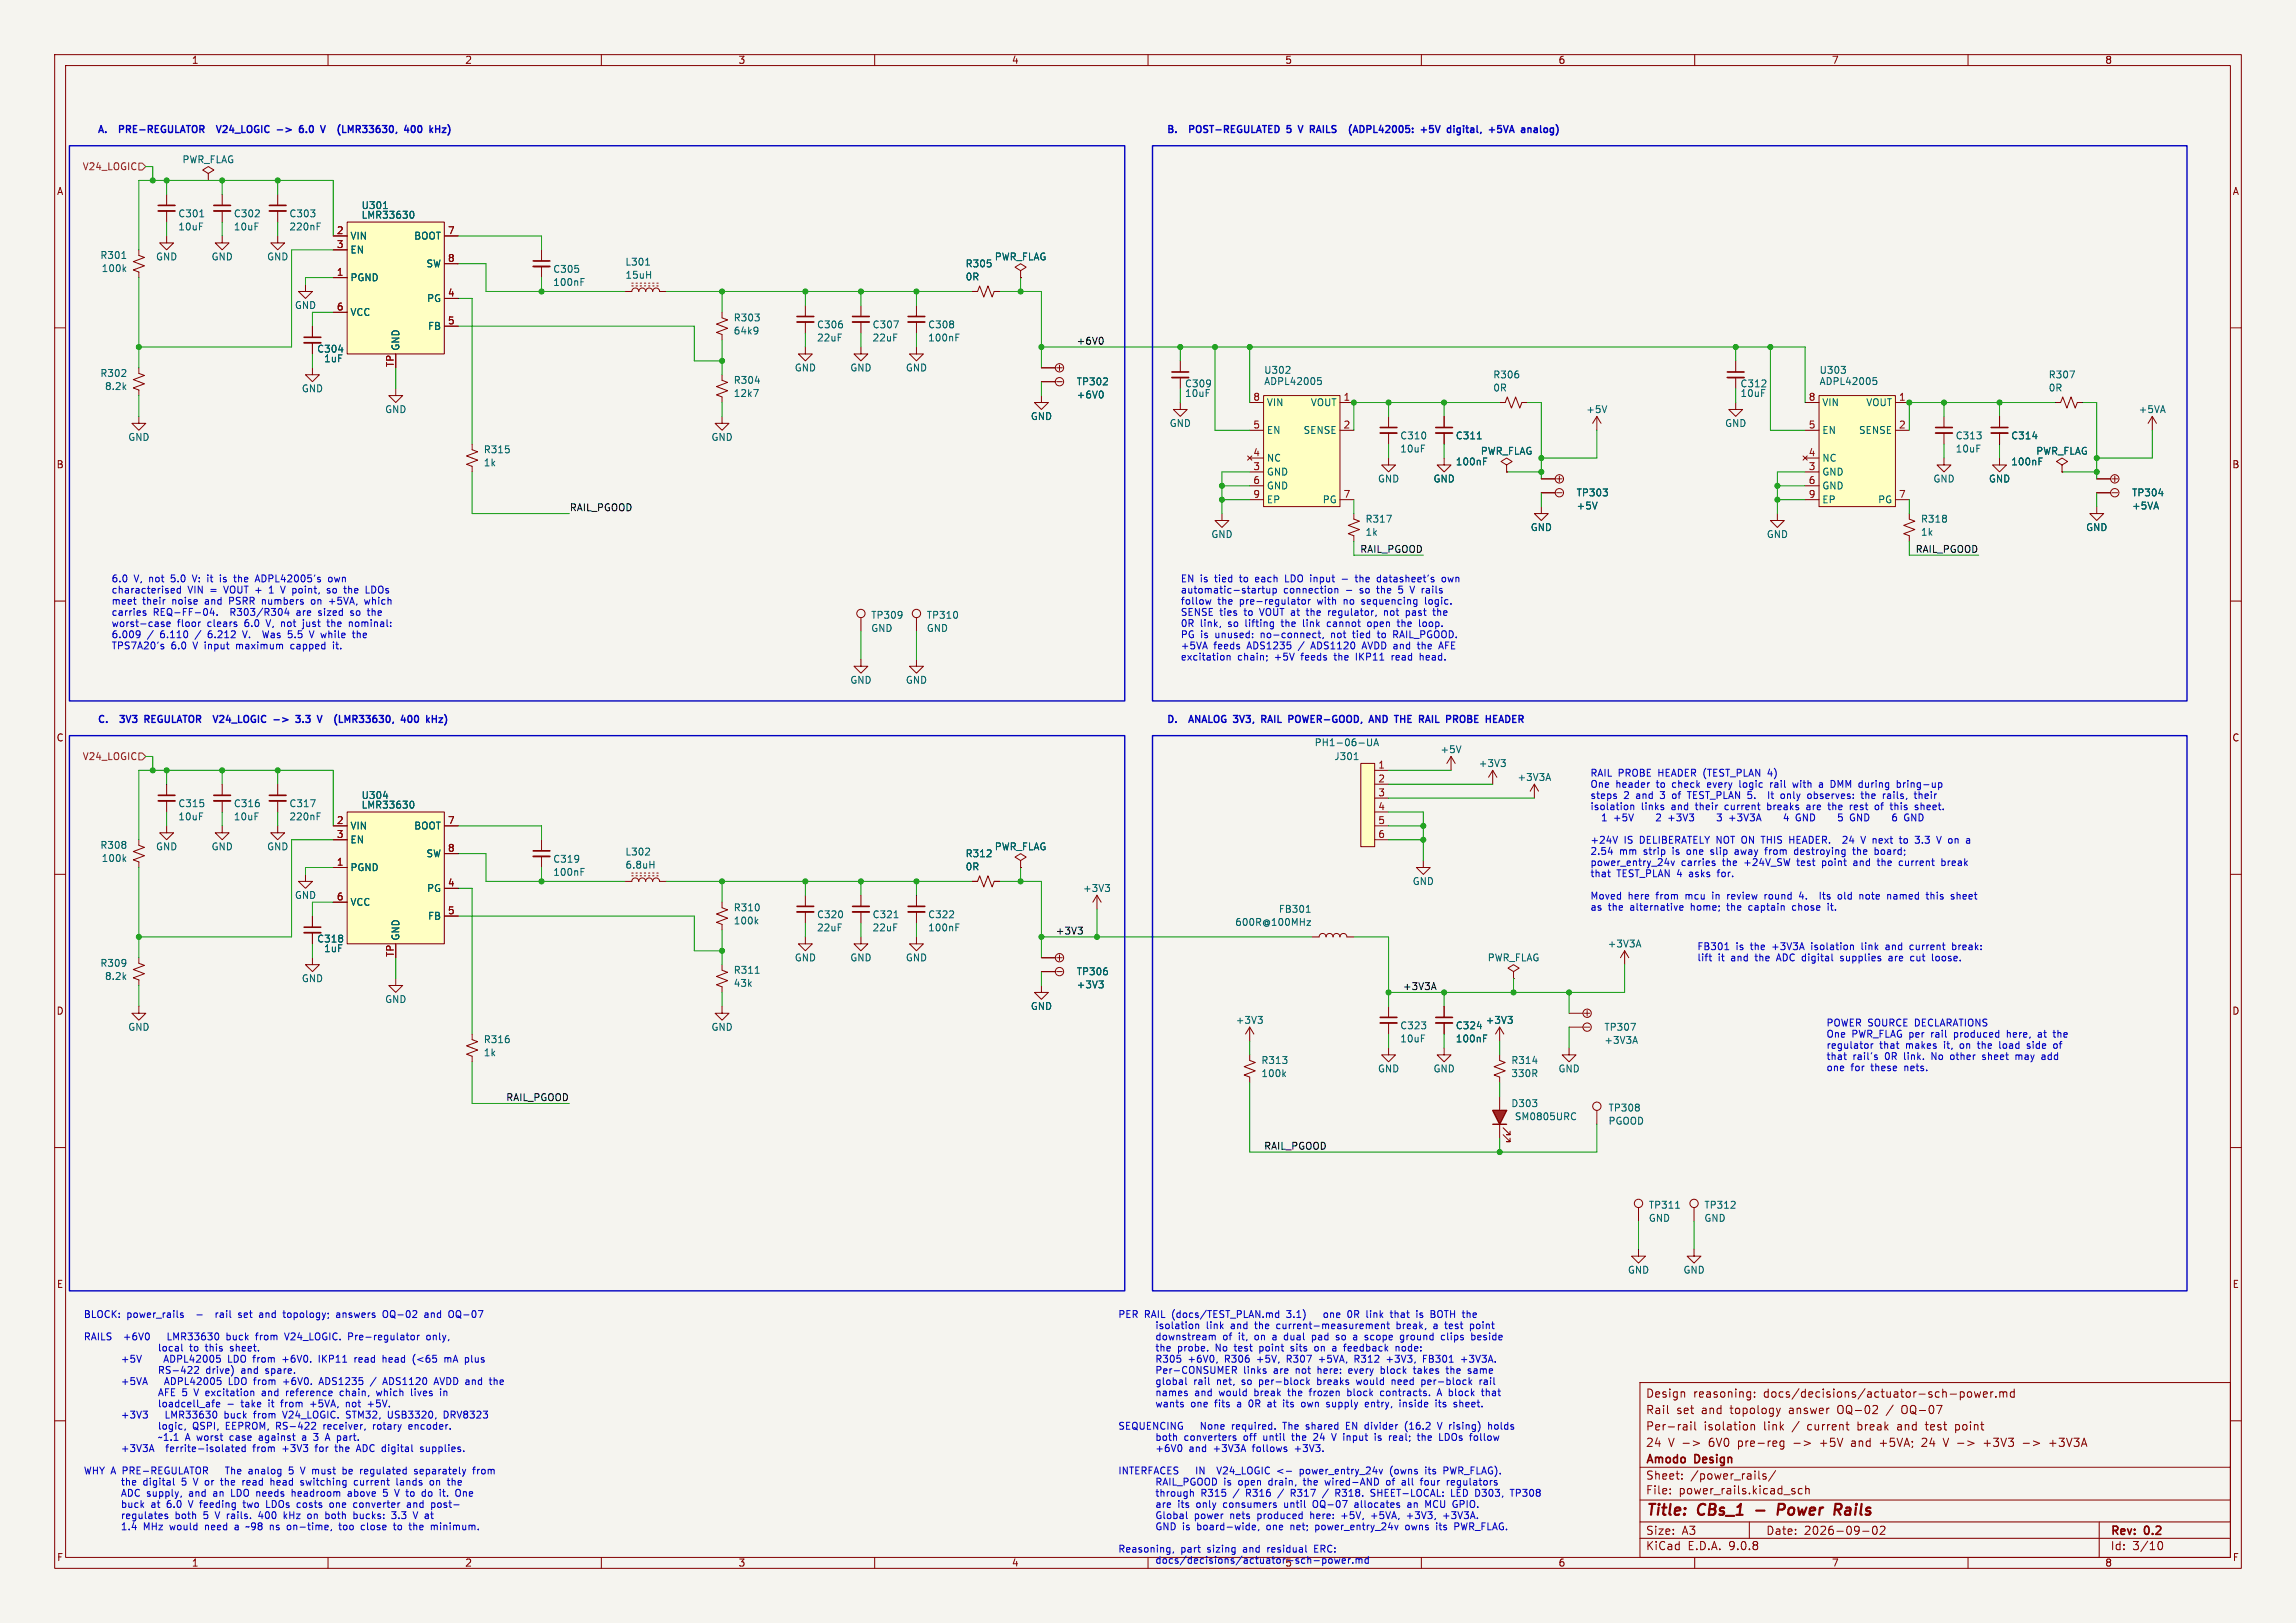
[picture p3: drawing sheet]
<svg xmlns="http://www.w3.org/2000/svg" width="420mm" height="297mm" viewBox="0 0 420 297" stroke-linecap="round" stroke-linejoin="round" font-family="sans-serif">
<defs><g id="words">
<g font-size="2.8" fill="#840000">
<text x="301" y="277.9">Title:</text>
<text x="310.6" y="277.9">CBs_1</text>
<text x="326.8" y="277.9">Power</text>
<text x="338" y="277.9">Rails</text>
</g>
<g font-size="2.1" fill="#840000">
<text x="301" y="256">Design</text>
<text x="309.7" y="256">reasoning:</text>
<text x="322.7" y="256">docs/decisions/actuator-sch-power.md</text>
<text x="301" y="262">Per-rail</text>
<text x="301" y="259">Rail</text>
<text x="306.6" y="259">set</text>
<text x="311.3" y="259">and</text>
<text x="311.6" y="262">isolation</text>
<text x="316.7" y="259">topology</text>
<text x="322.7" y="262">link</text>
<text x="327.5" y="259">answer</text>
<text x="328" y="262">/</text>
<text x="330.9" y="262">current</text>
<text x="336.6" y="259">OQ-02</text>
<text x="340.2" y="262">break</text>
<text x="345.7" y="259">/</text>
<text x="347.6" y="262">and</text>
<text x="348.6" y="259">OQ-07</text>
<text x="353" y="262">test</text>
<text x="358.5" y="262">point</text>
<text x="301" y="268.2">Amodo</text>
<text x="301" y="265">24</text>
<text x="305.1" y="265">V -&gt;</text>
<text x="310.1" y="268.2">Design</text>
<text x="312.7" y="265">6V0</text>
<text x="318.2" y="265">pre-reg</text>
<text x="333.5" y="265">+5V</text>
<text x="339.4" y="265">and</text>
<text x="344.7" y="265">+5VA;</text>
<text x="352.6" y="265">24</text>
<text x="356.8" y="265">V -&gt;</text>
<text x="364.4" y="265">+3V3</text>
<text x="371.7" y="265">-&gt;</text>
<text x="376.7" y="265">+3V3A</text>
<text x="301" y="273.7">File:</text>
<text x="301" y="271">Sheet:</text>
<text x="307.1" y="273.7">power_rails.kicad_sch</text>
<text x="309.2" y="271">/power_rails/</text>
<text x="301" y="281.1">Size:</text>
<text x="307.6" y="281.1">A3</text>
<text x="323" y="281.1">Date:</text>
<text x="330" y="281.1">2026-09-02</text>
<text x="386" y="281.3">Rev:</text>
<text x="392.4" y="281.3">0.2</text>
<text x="301" y="283.9">KiCad</text>
<text x="308.7" y="283.9">E.D.A.</text>
<text x="316.3" y="283.9">9.0.8</text>
<text x="386" y="283.9">Id:</text>
<text x="390.1" y="283.9">3/10</text>
</g>
<g font-size="1.8" fill="#840000">
<text x="35" y="11.9">1</text>
<text x="85" y="11.9">2</text>
<text x="135" y="11.9">3</text>
<text x="185" y="11.9">4</text>
<text x="235" y="11.9">5</text>
<text x="285" y="11.9">6</text>
<text x="335" y="11.9">7</text>
<text x="385" y="11.9">8</text>
<text x="10.3" y="35.9">A</text>
<text x="408.3" y="35.9">A</text>
<text x="10.3" y="85.9">B</text>
<text x="408.2" y="85.9">B</text>
<text x="10.3" y="135.9">C</text>
<text x="408.2" y="135.9">C</text>
<text x="10.3" y="185.9">D</text>
<text x="408.2" y="185.9">D</text>
<text x="10.3" y="235.9">E</text>
<text x="408.3" y="235.9">E</text>
<text x="10.3" y="285.9">F</text>
<text x="35" y="286.9">1</text>
<text x="85" y="286.9">2</text>
<text x="135" y="286.9">3</text>
<text x="185" y="286.9">4</text>
<text x="285" y="286.9">6</text>
<text x="335" y="286.9">7</text>
<text x="385" y="286.9">8</text>
<text x="408.3" y="285.9">F</text>
</g>
<g font-size="1.8" fill="#0000c2">
<text x="17.8" y="24.4">A.</text>
<text x="22.4" y="24.4">PRE-REGULATOR</text>
<text x="41.3" y="24.4">V24_LOGIC</text>
<text x="52.8" y="24.4">-&gt;</text>
<text x="57.4" y="24.4">6.0</text>
<text x="61.9" y="24.4">V</text>
<text x="66" y="24.4">(LMR33630,</text>
<text x="78.7" y="24.4">400</text>
<text x="213.4" y="24.4">B.</text>
<text x="218.2" y="24.4">POST-REGULATED</text>
<text x="236.5" y="24.4">5</text>
<text x="239.2" y="24.4">V</text>
<text x="241.8" y="24.4">RAILS</text>
<text x="249.9" y="24.4">(ADPL42005:</text>
<text x="263.6" y="24.4">+5V</text>
<text x="268.9" y="24.4">digital,</text>
<text x="277" y="24.4">+5VA</text>
<text x="283.5" y="24.4">analog)</text>
<text x="20.3" y="106.9">6.0</text>
<text x="24.5" y="106.9">V, not</text>
<text x="31.6" y="106.9">5.0</text>
<text x="35.8" y="106.9">V: it</text>
<text x="41.1" y="106.9">is</text>
<text x="43.9" y="106.9">the</text>
<text x="48.1" y="106.9">ADPL42005's</text>
<text x="61.6" y="106.9">own</text>
<text x="215.9" y="106.9">EN is</text>
<text x="222.4" y="106.9">tied</text>
<text x="227.1" y="106.9">to</text>
<text x="230.1" y="106.9">each</text>
<text x="235.8" y="106.9">LDO input</text>
<text x="249.3" y="106.9">the</text>
<text x="253.4" y="106.9">datasheet's</text>
<text x="265.5" y="106.9">own</text>
<text x="20.3" y="108.9">characterised</text>
<text x="20.3" y="111">meet</text>
<text x="20.3" y="113">carries</text>
<text x="26.1" y="111">their</text>
<text x="28" y="113">REQ-FF-04.</text>
<text x="31.6" y="111">noise</text>
<text x="34.4" y="108.9">VIN</text>
<text x="37.8" y="111">and</text>
<text x="38.6" y="108.9">=</text>
<text x="41.3" y="108.9">VOUT +</text>
<text x="42.4" y="111">PSRR</text>
<text x="42.5" y="113">R303/R304</text>
<text x="48.6" y="111">numbers</text>
<text x="49.9" y="108.9">1</text>
<text x="52.3" y="108.9">V point,</text>
<text x="54.8" y="113">are</text>
<text x="57.8" y="111">on</text>
<text x="59" y="113">sized</text>
<text x="61.1" y="108.9">so</text>
<text x="61.3" y="111">+5VA,</text>
<text x="64.5" y="108.9">the</text>
<text x="65" y="113">so</text>
<text x="68" y="111">which</text>
<text x="68.4" y="113">the</text>
<text x="68.6" y="108.9">LDOs</text>
<text x="215.9" y="108.9">automatic-startup</text>
<text x="215.9" y="111">follow</text>
<text x="215.9" y="113">SENSE ties</text>
<text x="222.8" y="111">the</text>
<text x="226.9" y="111">pre-regulator</text>
<text x="227.7" y="113">to</text>
<text x="230.8" y="113">VOUT at</text>
<text x="234.8" y="108.9">connection</text>
<text x="239.7" y="113">the</text>
<text x="241.3" y="111">with</text>
<text x="243.8" y="113">regulator,</text>
<text x="246.3" y="111">no</text>
<text x="249" y="108.9">so</text>
<text x="249.8" y="111">sequencing</text>
<text x="252.4" y="108.9">the</text>
<text x="254.3" y="113">not</text>
<text x="256.5" y="108.9">5</text>
<text x="258.5" y="113">past</text>
<text x="258.9" y="108.9">V rails</text>
<text x="261.6" y="111">logic.</text>
<text x="263.7" y="113">the</text>
<text x="20.3" y="115.1">worst-case</text>
<text x="20.3" y="117.1">6.009</text>
<text x="20.3" y="119.2">TPS7A20's</text>
<text x="26.9" y="117.1">/</text>
<text x="29.4" y="117.1">6.110</text>
<text x="31.3" y="119.2">6.0</text>
<text x="32.4" y="115.1">floor</text>
<text x="35.5" y="119.2">V input</text>
<text x="36" y="117.1">/</text>
<text x="38.1" y="115.1">clears</text>
<text x="38.5" y="117.1">6.212</text>
<text x="43.7" y="119.2">maximum</text>
<text x="45.1" y="115.1">6.0</text>
<text x="45.2" y="117.1">V.</text>
<text x="49.2" y="117.1">Was</text>
<text x="49.3" y="115.1">V, not</text>
<text x="53.9" y="119.2">capped</text>
<text x="54" y="117.1">5.5</text>
<text x="56.3" y="115.1">just</text>
<text x="58.2" y="117.1">V while</text>
<text x="61" y="115.1">the</text>
<text x="61.8" y="119.2">it.</text>
<text x="65.1" y="115.1">nominal:</text>
<text x="66.5" y="117.1">the</text>
<text x="215.9" y="115.1">0R</text>
<text x="215.9" y="117.1">PG is</text>
<text x="215.9" y="119.2">+5VA</text>
<text x="219.6" y="115.1">link,</text>
<text x="222" y="119.2">feeds</text>
<text x="222.4" y="117.1">unused:</text>
<text x="224.8" y="115.1">so</text>
<text x="228.1" y="115.1">lifting</text>
<text x="228.3" y="119.2">ADS1235</text>
<text x="230.9" y="117.1">no-connect,</text>
<text x="234.9" y="115.1">the</text>
<text x="237.9" y="119.2">/</text>
<text x="239" y="115.1">link</text>
<text x="240.4" y="119.2">ADS1120</text>
<text x="243.7" y="115.1">cannot</text>
<text x="244" y="117.1">not</text>
<text x="248.2" y="117.1">tied</text>
<text x="249.9" y="119.2">AVDD and</text>
<text x="251.2" y="115.1">open</text>
<text x="252.9" y="117.1">to</text>
<text x="256" y="117.1">RAIL_PGOOD.</text>
<text x="257" y="115.1">the</text>
<text x="260.4" y="119.2">the</text>
<text x="261.1" y="115.1">loop.</text>
<text x="264.6" y="119.2">AFE</text>
<text x="215.9" y="121.2">excitation</text>
<text x="226.4" y="121.2">chain;</text>
<text x="233.3" y="121.2">+5V</text>
<text x="238.3" y="121.2">feeds</text>
<text x="244.6" y="121.2">the</text>
<text x="248.7" y="121.2">IKP11</text>
<text x="255.5" y="121.2">read</text>
<text x="260.8" y="121.2">head.</text>
<text x="17.8" y="132.4">C.</text>
<text x="22.6" y="132.4">3V3</text>
<text x="27.6" y="132.4">REGULATOR</text>
<text x="41.2" y="132.4">V24_LOGIC</text>
<text x="52.7" y="132.4">-&gt;</text>
<text x="57.3" y="132.4">3.3</text>
<text x="61.8" y="132.4">V</text>
<text x="65.9" y="132.4">(LMR33630,</text>
<text x="78.6" y="132.4">400</text>
<text x="213.4" y="132.4">D.</text>
<text x="218.2" y="132.4">ANALOG 3V3,</text>
<text x="232.4" y="132.4">RAIL</text>
<text x="237.9" y="132.4">POWER-GOOD,</text>
<text x="253.2" y="132.4">AND</text>
<text x="258.3" y="132.4">THE</text>
<text x="263.3" y="132.4">RAIL</text>
<text x="268.7" y="132.4">PROBE</text>
<text x="276.5" y="132.4">HEADER</text>
<text x="290.8" y="142.4">RAIL PROBE</text>
<text x="303.5" y="142.4">HEADER (TEST_PLAN</text>
<text x="323.9" y="142.4">4)</text>
<text x="290.8" y="144.5">One</text>
<text x="290.8" y="146.5">steps</text>
<text x="290.8" y="148.6">isolation</text>
<text x="295.6" y="144.5">header</text>
<text x="297" y="146.5">2</text>
<text x="299.4" y="146.5">and</text>
<text x="300.2" y="148.6">links</text>
<text x="303.2" y="144.5">to</text>
<text x="304" y="146.5">3</text>
<text x="305.9" y="148.6">and</text>
<text x="306.2" y="144.5">check</text>
<text x="306.4" y="146.5">of</text>
<text x="309.4" y="146.5">TEST_PLAN 5.</text>
<text x="310.5" y="148.6">their</text>
<text x="312.8" y="144.5">every</text>
<text x="316" y="148.6">current</text>
<text x="318.9" y="144.5">logic</text>
<text x="324" y="148.6">breaks</text>
<text x="324.7" y="144.5">rail</text>
<text x="324.7" y="146.5">It</text>
<text x="327.3" y="146.5">only</text>
<text x="329.1" y="144.5">with</text>
<text x="331.4" y="148.6">are</text>
<text x="332.4" y="146.5">observes:</text>
<text x="334.1" y="144.5">a</text>
<text x="335.6" y="148.6">the</text>
<text x="336.4" y="144.5">DMM during</text>
<text x="339.7" y="148.6">rest</text>
<text x="342.4" y="146.5">the</text>
<text x="344.5" y="148.6">of</text>
<text x="346.5" y="146.5">rails,</text>
<text x="347.5" y="148.6">this</text>
<text x="348.9" y="144.5">bring-up</text>
<text x="352.2" y="148.6">sheet.</text>
<text x="352.6" y="146.5">their</text>
<text x="290.8" y="154.7">+24V</text>
<text x="293.2" y="150.6">1</text>
<text x="295.6" y="150.6">+5V</text>
<text x="297.1" y="154.7">IS</text>
<text x="300.1" y="154.7">DELIBERATELY NOT ON THIS</text>
<text x="304.1" y="150.6">2</text>
<text x="306.5" y="150.6">+3V3</text>
<text x="316.2" y="150.6">3</text>
<text x="318.6" y="150.6">+3V3A</text>
<text x="328.2" y="154.7">HEADER.</text>
<text x="329.5" y="150.6">4</text>
<text x="331.9" y="150.6">GND</text>
<text x="338.4" y="154.7">24</text>
<text x="340.4" y="150.6">5</text>
<text x="342" y="154.7">V next</text>
<text x="342.8" y="150.6">GND</text>
<text x="349.4" y="154.7">to</text>
<text x="351.3" y="150.6">6</text>
<text x="352.5" y="154.7">3.3</text>
<text x="356.7" y="154.7">V on</text>
<text x="290.8" y="156.8">2.54</text>
<text x="290.8" y="158.8">power_entry_24v</text>
<text x="290.8" y="160.8">that</text>
<text x="295.8" y="160.8">TEST_PLAN 4</text>
<text x="296.2" y="156.8">mm</text>
<text x="300.8" y="156.8">strip</text>
<text x="306.3" y="156.8">is</text>
<text x="307.5" y="158.8">carries</text>
<text x="309.1" y="156.8">one</text>
<text x="309.3" y="160.8">asks</text>
<text x="313.6" y="156.8">slip</text>
<text x="314.7" y="160.8">for.</text>
<text x="315.2" y="158.8">the</text>
<text x="318.2" y="156.8">away</text>
<text x="319.4" y="158.8">+24V_SW</text>
<text x="324" y="156.8">from</text>
<text x="329.3" y="158.8">test</text>
<text x="329.5" y="156.8">destroying</text>
<text x="334" y="158.8">point</text>
<text x="339.9" y="158.8">and</text>
<text x="340.5" y="156.8">the</text>
<text x="344.6" y="158.8">the</text>
<text x="344.6" y="156.8">board;</text>
<text x="348.7" y="158.8">current</text>
<text x="356.6" y="158.8">break</text>
<text x="290.8" y="164.9">Moved</text>
<text x="290.8" y="167">as</text>
<text x="294.2" y="167">the</text>
<text x="297.8" y="164.9">here</text>
<text x="298.3" y="167">alternative</text>
<text x="303.1" y="164.9">from</text>
<text x="308.6" y="164.9">mcu</text>
<text x="309.6" y="167">home;</text>
<text x="313.7" y="164.9">in</text>
<text x="316.4" y="167">the</text>
<text x="316.6" y="164.9">review</text>
<text x="320.6" y="167">captain</text>
<text x="323.7" y="164.9">round</text>
<text x="328.8" y="167">chose</text>
<text x="330.2" y="164.9">4.</text>
<text x="334.4" y="164.9">Its</text>
<text x="335.4" y="167">it.</text>
<text x="337.9" y="164.9">old</text>
<text x="342.1" y="164.9">note</text>
<text x="347.3" y="164.9">named</text>
<text x="354.7" y="164.9">this</text>
<text x="359.4" y="164.9">sheet</text>
<text x="310.4" y="174.2">FB301</text>
<text x="310.4" y="176.2">lift</text>
<text x="314.3" y="176.2">it</text>
<text x="316.8" y="176.2">and</text>
<text x="317.5" y="174.2">is</text>
<text x="320.4" y="174.2">the</text>
<text x="321.4" y="176.2">the</text>
<text x="324.5" y="174.2">+3V3A</text>
<text x="325.5" y="176.2">ADC digital</text>
<text x="331.8" y="174.2">isolation</text>
<text x="337.6" y="176.2">supplies</text>
<text x="341.2" y="174.2">link</text>
<text x="345.8" y="174.2">and</text>
<text x="346.6" y="176.2">are</text>
<text x="350.5" y="174.2">current</text>
<text x="350.8" y="176.2">cut</text>
<text x="354.9" y="176.2">loose.</text>
<text x="358.4" y="174.2">break:</text>
<text x="334" y="188.2">POWER SOURCE DECLARATIONS</text>
<text x="334" y="190.2">One</text>
<text x="338.7" y="190.2">PWR_FLAG per</text>
<text x="353.5" y="190.2">rail</text>
<text x="357.9" y="190.2">produced</text>
<text x="367.8" y="190.2">here,</text>
<text x="373.7" y="190.2">at</text>
<text x="376.7" y="190.2">the</text>
<text x="334" y="192.3">regulator</text>
<text x="334" y="194.3">that</text>
<text x="334" y="196.3">one</text>
<text x="338.6" y="196.3">for</text>
<text x="338.9" y="194.3">rail's</text>
<text x="342.4" y="196.3">these</text>
<text x="343.8" y="192.3">that</text>
<text x="344.9" y="194.3">0R</text>
<text x="348.6" y="194.3">link.</text>
<text x="348.6" y="196.3">nets.</text>
<text x="348.7" y="192.3">makes</text>
<text x="353.8" y="194.3">No</text>
<text x="355.9" y="192.3">it,</text>
<text x="357.5" y="194.3">other</text>
<text x="359" y="192.3">on</text>
<text x="362.5" y="192.3">the</text>
<text x="363.5" y="194.3">sheet</text>
<text x="366.6" y="192.3">load</text>
<text x="369.8" y="194.3">may</text>
<text x="371.9" y="192.3">side</text>
<text x="374.8" y="194.3">add</text>
<text x="376.9" y="192.3">of</text>
<text x="15.2" y="241.5">BLOCK:</text>
<text x="15.2" y="245.6">RAILS</text>
<text x="22.8" y="245.6">+6V0</text>
<text x="23.2" y="241.5">power_rails</text>
<text x="31.4" y="245.6">LMR33630</text>
<text x="40.1" y="241.5">rail</text>
<text x="42.3" y="245.6">buck</text>
<text x="44.5" y="241.5">set</text>
<text x="47.9" y="245.6">from</text>
<text x="48.5" y="241.5">and</text>
<text x="53.2" y="241.5">topology;</text>
<text x="53.5" y="245.6">V24_LOGIC.</text>
<text x="63" y="241.5">answers</text>
<text x="65.2" y="245.6">Pre-regulator</text>
<text x="71.8" y="241.5">OQ-02</text>
<text x="79.6" y="241.5">and</text>
<text x="79.7" y="245.6">only,</text>
<text x="84.2" y="241.5">OQ-07</text>
<text x="204.5" y="241.5">PER RAIL (docs/TEST_PLAN.md</text>
<text x="212.7" y="243.6">isolation</text>
<text x="212.7" y="245.6">downstream</text>
<text x="222.1" y="243.6">link</text>
<text x="225.1" y="245.6">of</text>
<text x="226.7" y="243.6">and</text>
<text x="228.1" y="245.6">it,</text>
<text x="231.2" y="245.6">on</text>
<text x="231.3" y="243.6">the</text>
<text x="234.7" y="245.6">a</text>
<text x="235.4" y="243.6">current-measurement</text>
<text x="235.7" y="241.5">3.1)</text>
<text x="237" y="245.6">dual</text>
<text x="242.3" y="245.6">pad</text>
<text x="243.1" y="241.5">one</text>
<text x="246.9" y="245.6">so</text>
<text x="247.6" y="241.5">0R</text>
<text x="250.3" y="245.6">a</text>
<text x="251.3" y="241.5">link</text>
<text x="252.6" y="245.6">scope</text>
<text x="255.9" y="241.5">that</text>
<text x="257.6" y="243.6">break,</text>
<text x="259.3" y="245.6">ground</text>
<text x="260.8" y="241.5">is</text>
<text x="263.6" y="241.5">BOTH the</text>
<text x="264.6" y="243.6">a</text>
<text x="266.9" y="243.6">test</text>
<text x="267" y="245.6">clips</text>
<text x="271.6" y="243.6">point</text>
<text x="272.7" y="245.6">beside</text>
<text x="23.4" y="249.7">+5V</text>
<text x="31.6" y="247.6">local</text>
<text x="31.6" y="251.7">RS-422</text>
<text x="32" y="249.7">ADPL42005</text>
<text x="37.5" y="247.6">to</text>
<text x="40.5" y="251.7">drive)</text>
<text x="40.6" y="247.6">this</text>
<text x="43.9" y="249.7">LDO from</text>
<text x="45.2" y="247.6">sheet.</text>
<text x="47.1" y="251.7">and</text>
<text x="51.7" y="251.7">spare.</text>
<text x="54.2" y="249.7">+6V0.</text>
<text x="61" y="249.7">IKP11</text>
<text x="67.8" y="249.7">read</text>
<text x="73.1" y="249.7">head</text>
<text x="78.8" y="249.7">(&lt;65</text>
<text x="84.8" y="249.7">mA</text>
<text x="88.8" y="249.7">plus</text>
<text x="212.7" y="247.6">the</text>
<text x="212.7" y="249.7">R305</text>
<text x="212.7" y="251.7">Per-CONSUMER</text>
<text x="216.8" y="247.6">probe.</text>
<text x="218.7" y="249.7">+6V0,</text>
<text x="223.9" y="247.6">No</text>
<text x="225.6" y="249.7">R306</text>
<text x="227.5" y="247.6">test</text>
<text x="228.9" y="251.7">links</text>
<text x="231.7" y="249.7">+5V,</text>
<text x="232.3" y="247.6">point</text>
<text x="234.5" y="251.7">are</text>
<text x="237.3" y="249.7">R307</text>
<text x="238.2" y="247.6">sits</text>
<text x="238.7" y="251.7">not</text>
<text x="242.8" y="247.6">on</text>
<text x="242.9" y="251.7">here:</text>
<text x="243.4" y="249.7">+5VA,</text>
<text x="246.3" y="247.6">a</text>
<text x="248.6" y="247.6">feedback</text>
<text x="248.8" y="251.7">every</text>
<text x="250.1" y="249.7">R312</text>
<text x="254.9" y="251.7">block</text>
<text x="256.2" y="249.7">+3V3,</text>
<text x="258.2" y="247.6">node:</text>
<text x="261.1" y="251.7">takes</text>
<text x="263" y="249.7">FB301</text>
<text x="267.3" y="251.7">the</text>
<text x="270.2" y="249.7">+3V3A.</text>
<text x="271.5" y="251.7">same</text>
<text x="23.4" y="253.8">+5VA</text>
<text x="31.6" y="255.8">AFE 5</text>
<text x="31.6" y="257.9">loadcell_afe</text>
<text x="31.9" y="253.8">ADPL42005</text>
<text x="38.5" y="255.8">V excitation</text>
<text x="43.8" y="253.8">LDO from</text>
<text x="44.4" y="257.9">-</text>
<text x="47.1" y="257.9">take</text>
<text x="51.3" y="255.8">and</text>
<text x="52.3" y="257.9">it</text>
<text x="54.1" y="253.8">+6V0.</text>
<text x="54.8" y="257.9">from</text>
<text x="55.9" y="255.8">reference</text>
<text x="60.3" y="257.9">+5VA,</text>
<text x="61" y="253.8">ADS1235</text>
<text x="65.9" y="255.8">chain,</text>
<text x="67" y="257.9">not</text>
<text x="70.5" y="253.8">/</text>
<text x="71.2" y="257.9">+5V.</text>
<text x="72.8" y="255.8">which</text>
<text x="73" y="253.8">ADS1120</text>
<text x="79.3" y="255.8">lives</text>
<text x="82.6" y="253.8">AVDD and</text>
<text x="212.7" y="253.8">global</text>
<text x="212.7" y="255.8">names</text>
<text x="212.7" y="257.9">wants</text>
<text x="219.2" y="257.9">one</text>
<text x="219.8" y="253.8">rail</text>
<text x="219.9" y="255.8">and</text>
<text x="223.8" y="257.9">fits</text>
<text x="224.1" y="253.8">net,</text>
<text x="224.6" y="255.8">would</text>
<text x="228" y="257.9">a</text>
<text x="228.9" y="253.8">so</text>
<text x="230.4" y="257.9">0R</text>
<text x="231.2" y="255.8">break</text>
<text x="232.2" y="253.8">per-block</text>
<text x="234" y="257.9">at</text>
<text x="237" y="257.9">its</text>
<text x="237.5" y="255.8">the</text>
<text x="240.6" y="257.9">own</text>
<text x="241.7" y="255.8">frozen</text>
<text x="243.1" y="253.8">breaks</text>
<text x="245.4" y="257.9">supply</text>
<text x="248.8" y="255.8">block</text>
<text x="250.5" y="253.8">would</text>
<text x="252.7" y="257.9">entry,</text>
<text x="255" y="255.8">contracts.</text>
<text x="257.1" y="253.8">need</text>
<text x="259.1" y="257.9">inside</text>
<text x="262.7" y="253.8">per-block</text>
<text x="265.7" y="255.8">A block</text>
<text x="265.9" y="257.9">its</text>
<text x="269.5" y="257.9">sheet.</text>
<text x="273.6" y="253.8">rail</text>
<text x="274.2" y="255.8">that</text>
<text x="23.4" y="259.9">+3V3</text>
<text x="31.6" y="262">logic,</text>
<text x="31.6" y="264">~1.1</text>
<text x="32" y="259.9">LMR33630</text>
<text x="36.7" y="264">A worst</text>
<text x="38.1" y="262">QSPI,</text>
<text x="43" y="259.9">buck</text>
<text x="44.3" y="262">EEPROM, RS-422</text>
<text x="45.2" y="264">case</text>
<text x="48.6" y="259.9">from</text>
<text x="50.7" y="264">against</text>
<text x="54.1" y="259.9">V24_LOGIC.</text>
<text x="58.8" y="264">a</text>
<text x="61.2" y="264">3</text>
<text x="62.5" y="262">receiver,</text>
<text x="63.5" y="264">A part.</text>
<text x="65.9" y="259.9">STM32,</text>
<text x="71.8" y="262">rotary</text>
<text x="73.7" y="259.9">USB3320,</text>
<text x="78.5" y="262">encoder.</text>
<text x="84.1" y="259.9">DRV8323</text>
<text x="204.5" y="262">SEQUENCING</text>
<text x="212.7" y="264">both</text>
<text x="218" y="264">converters</text>
<text x="220" y="262">None</text>
<text x="225.8" y="262">required.</text>
<text x="229" y="264">off</text>
<text x="232.8" y="264">until</text>
<text x="235.4" y="262">The</text>
<text x="238.3" y="264">the</text>
<text x="239.8" y="262">shared</text>
<text x="242.4" y="264">24</text>
<text x="246" y="264">V input</text>
<text x="247.3" y="262">EN divider</text>
<text x="254.2" y="264">is</text>
<text x="257" y="264">real;</text>
<text x="258.5" y="262">(16.2</text>
<text x="262.5" y="264">the</text>
<text x="264.7" y="262">V rising)</text>
<text x="266.6" y="264">LDOs</text>
<text x="272.4" y="264">follow</text>
<text x="274.3" y="262">holds</text>
<text x="23.4" y="266">+3V3A</text>
<text x="31.9" y="266">ferrite-isolated</text>
<text x="48.1" y="266">from</text>
<text x="53.6" y="266">+3V3</text>
<text x="59.8" y="266">for</text>
<text x="63.7" y="266">the</text>
<text x="67.8" y="266">ADC digital</text>
<text x="79.8" y="266">supplies.</text>
<text x="212.7" y="266">+6V0</text>
<text x="218.9" y="266">and</text>
<text x="223.5" y="266">+3V3A</text>
<text x="230.9" y="266">follows</text>
<text x="238.8" y="266">+3V3.</text>
<text x="15.2" y="270.1">WHY A PRE-REGULATOR</text>
<text x="23.4" y="272.2">the</text>
<text x="23.4" y="274.2">ADC supply,</text>
<text x="27.6" y="272.2">digital</text>
<text x="34.8" y="272.2">5</text>
<text x="36.1" y="274.2">and</text>
<text x="37.2" y="272.2">V or</text>
<text x="40.7" y="274.2">an</text>
<text x="42" y="270.1">The</text>
<text x="42.5" y="272.2">the</text>
<text x="44.2" y="274.2">LDO needs</text>
<text x="46.4" y="270.1">analog</text>
<text x="46.7" y="272.2">read</text>
<text x="52" y="272.2">head</text>
<text x="54" y="270.1">5</text>
<text x="55.7" y="274.2">headroom</text>
<text x="56.4" y="270.1">V must</text>
<text x="57.7" y="272.2">switching</text>
<text x="64.4" y="270.1">be</text>
<text x="66.2" y="274.2">above</text>
<text x="67.7" y="272.2">current</text>
<text x="67.8" y="270.1">regulated</text>
<text x="72.8" y="274.2">5</text>
<text x="75.2" y="274.2">V to</text>
<text x="75.7" y="272.2">lands</text>
<text x="77.9" y="270.1">separately</text>
<text x="80.5" y="274.2">do</text>
<text x="82" y="272.2">on</text>
<text x="84" y="274.2">it.</text>
<text x="88.9" y="270.1">from</text>
<text x="204.5" y="270.1">INTERFACES</text>
<text x="212.7" y="272.2">RAIL_PGOOD is</text>
<text x="212.7" y="274.2">through</text>
<text x="219.1" y="270.1">IN</text>
<text x="221.1" y="274.2">R315</text>
<text x="223.4" y="270.1">V24_LOGIC</text>
<text x="228.1" y="272.2">open</text>
<text x="229.7" y="274.2">R316</text>
<text x="233.8" y="272.2">drain,</text>
<text x="234.5" y="270.1">&lt;-</text>
<text x="235.7" y="274.2">/</text>
<text x="238.2" y="274.2">R317</text>
<text x="238.9" y="270.1">power_entry_24v</text>
<text x="240.4" y="272.2">the</text>
<text x="244.3" y="274.2">/</text>
<text x="244.5" y="272.2">wired-AND</text>
<text x="246.8" y="274.2">R318.</text>
<text x="253.5" y="274.2">SHEET-LOCAL:</text>
<text x="255.6" y="270.1">(owns</text>
<text x="255.9" y="272.2">of</text>
<text x="259" y="272.2">all</text>
<text x="262.2" y="270.1">its</text>
<text x="262.6" y="272.2">four</text>
<text x="265.8" y="270.1">PWR_FLAG).</text>
<text x="267.6" y="272.2">regulators</text>
<text x="268.4" y="274.2">LED D303,</text>
<text x="279.7" y="274.2">TP308</text>
<text x="23.4" y="276.3">buck</text>
<text x="23.4" y="278.3">regulates</text>
<text x="23.4" y="280.4">1.4</text>
<text x="27.6" y="280.4">MHz</text>
<text x="29" y="276.3">at</text>
<text x="32.1" y="276.3">6.0</text>
<text x="32.6" y="280.4">would</text>
<text x="33.4" y="278.3">both</text>
<text x="36.3" y="276.3">V feeding</text>
<text x="38.8" y="278.3">5</text>
<text x="39.2" y="280.4">need</text>
<text x="41.2" y="278.3">V rails.</text>
<text x="44.9" y="280.4">a</text>
<text x="46.6" y="276.3">two</text>
<text x="47.2" y="280.4">~98</text>
<text x="49.4" y="278.3">400</text>
<text x="51" y="276.3">LDOs</text>
<text x="51.7" y="280.4">ns</text>
<text x="54.2" y="278.3">kHz</text>
<text x="55" y="280.4">on-time,</text>
<text x="56.8" y="276.3">costs</text>
<text x="58.8" y="278.3">on</text>
<text x="62.3" y="278.3">both</text>
<text x="63" y="276.3">one</text>
<text x="64.8" y="280.4">too</text>
<text x="67.6" y="278.3">bucks:</text>
<text x="67.6" y="276.3">converter</text>
<text x="69" y="280.4">close</text>
<text x="74.8" y="278.3">3.3</text>
<text x="75.2" y="280.4">to</text>
<text x="77.6" y="276.3">and</text>
<text x="78.2" y="280.4">the</text>
<text x="79" y="278.3">V at</text>
<text x="82.2" y="276.3">post-</text>
<text x="82.4" y="280.4">minimum.</text>
<text x="212.7" y="276.3">are</text>
<text x="212.7" y="278.3">Global</text>
<text x="212.7" y="280.4">GND is</text>
<text x="216.9" y="276.3">its</text>
<text x="219.9" y="278.3">power</text>
<text x="220.4" y="276.3">only</text>
<text x="220.5" y="280.4">board-wide,</text>
<text x="225.5" y="276.3">consumers</text>
<text x="226.6" y="278.3">nets</text>
<text x="231.7" y="278.3">produced</text>
<text x="233.4" y="280.4">one</text>
<text x="236.8" y="276.3">until</text>
<text x="238" y="280.4">net;</text>
<text x="241.6" y="278.3">here:</text>
<text x="242.3" y="276.3">OQ-07</text>
<text x="242.7" y="280.4">power_entry_24v</text>
<text x="247.5" y="278.3">+5V,</text>
<text x="250.1" y="276.3">allocates</text>
<text x="253.1" y="278.3">+5VA,</text>
<text x="259.4" y="280.4">owns</text>
<text x="259.9" y="278.3">+3V3,</text>
<text x="260" y="276.3">an</text>
<text x="263.5" y="276.3">MCU GPIO.</text>
<text x="265.3" y="280.4">its</text>
<text x="266.7" y="278.3">+3V3A.</text>
<text x="268.8" y="280.4">PWR_FLAG.</text>
<text x="204.5" y="284.4">Reasoning,</text>
<text x="212.7" y="286.5">docs/decisions/actuator-sch-power.md</text>
<text x="216" y="284.4">part</text>
<text x="221" y="284.4">sizing</text>
<text x="227.7" y="284.4">and</text>
<text x="232.3" y="284.4">residual</text>
<text x="235" y="286.9">5</text>
<text x="241.1" y="284.4">ERC:</text>
</g>
<g font-size="1.8" fill="#725600">
<text x="15" y="31.3">V24_LOGIC</text>
<text x="15" y="139.3">V24_LOGIC</text>
</g>
<g font-size="1.8" fill="#006464">
<text x="33.3" y="30.1">PWR_FLAG</text>
<text x="32.5" y="40">C301</text>
<text x="42.7" y="40">C302</text>
<text x="52.8" y="40">C303</text>
<text x="66" y="38.5">U301</text>
<text x="66" y="40.2">LMR33630</text>
<text x="18.3" y="47.6">R301</text>
<text x="28.4" y="47.9">GND</text>
<text x="32.5" y="42.4">10uF</text>
<text x="38.6" y="47.9">GND</text>
<text x="42.7" y="42.4">10uF</text>
<text x="48.8" y="47.9">GND</text>
<text x="52.8" y="42.4">220nF</text>
<text x="64" y="44">VIN</text>
<text x="64" y="46.6">EN</text>
<text x="75.7" y="44">BOOT</text>
<text x="181.9" y="47.9">PWR_FLAG</text>
<text x="18.5" y="50">100k</text>
<text x="64" y="51.7">PGND</text>
<text x="77.9" y="49.1">SW</text>
<text x="101.1" y="50.1">C305</text>
<text x="101.1" y="52.5">100nF</text>
<text x="114.3" y="51.2">15uH</text>
<text x="114.3" y="48.8">L301</text>
<text x="176.5" y="49.1">R305</text>
<text x="176.5" y="51.5">0R</text>
<text x="53.8" y="56.7">GND</text>
<text x="64" y="58">VCC</text>
<text x="78" y="55.5">PG</text>
<text x="134.1" y="59">R303</text>
<text x="57.9" y="64.7">C304</text>
<text x="73.3" y="64.3" transform="rotate(-90 73.3 64.3)">GND</text>
<text x="78.2" y="60.6">FB</text>
<text x="134.1" y="61.4">64k9</text>
<text x="149.4" y="60.3">C306</text>
<text x="149.4" y="62.7">22uF</text>
<text x="159.5" y="60.3">C307</text>
<text x="159.5" y="62.7">22uF</text>
<text x="169.7" y="60.3">C308</text>
<text x="169.7" y="62.7">100nF</text>
<text x="18.3" y="69.2">R302</text>
<text x="19.1" y="71.6">8.2k</text>
<text x="55.1" y="72">GND</text>
<text x="59.2" y="66.5">1uF</text>
<text x="134.1" y="70.4">R304</text>
<text x="145.3" y="68.2">GND</text>
<text x="155.4" y="68.2">GND</text>
<text x="165.6" y="68.2">GND</text>
<text x="196.9" y="70.7">TP302</text>
<text x="216.7" y="71.1">C309</text>
<text x="231.1" y="68.6">U302</text>
<text x="231.1" y="70.7">ADPL42005</text>
<text x="273.1" y="69.4">R306</text>
<text x="273.1" y="71.8">0R</text>
<text x="318.3" y="71.1">C312</text>
<text x="332.7" y="68.6">U303</text>
<text x="332.7" y="70.7">ADPL42005</text>
<text x="374.7" y="69.4">R307</text>
<text x="374.7" y="71.8">0R</text>
<text x="70.4" y="75.8">GND</text>
<text x="134.1" y="72.8">12k7</text>
<text x="188.5" y="77.1">GND</text>
<text x="196.9" y="73.1">+6V0</text>
<text x="216.7" y="72.8">10uF</text>
<text x="231.6" y="74.5">VIN</text>
<text x="239.7" y="74.5">VOUT</text>
<text x="290.1" y="75.8">+5V</text>
<text x="318.3" y="72.8">10uF</text>
<text x="333.2" y="74.5">VIN</text>
<text x="341.3" y="74.5">VOUT</text>
<text x="391.1" y="75.8">+5VA</text>
<text x="23.4" y="80.9">GND</text>
<text x="88.4" y="83.1">R315</text>
<text x="130" y="80.9">GND</text>
<text x="213.9" y="78.3">GND</text>
<text x="231.6" y="79.6">EN</text>
<text x="238.4" y="79.6">SENSE</text>
<text x="256" y="80.6">C310</text>
<text x="256" y="83">10uF</text>
<text x="266.2" y="80.6">C311</text>
<text x="270.8" y="83.4">PWR_FLAG</text>
<text x="315.5" y="78.3">GND</text>
<text x="333.2" y="79.6">EN</text>
<text x="340" y="79.6">SENSE</text>
<text x="357.6" y="80.6">C313</text>
<text x="357.6" y="83">10uF</text>
<text x="367.8" y="80.6">C314</text>
<text x="372.4" y="83.4">PWR_FLAG</text>
<text x="88.4" y="85.5">1k</text>
<text x="231.6" y="84.7">NC</text>
<text x="231.6" y="87.2">GND</text>
<text x="231.6" y="89.8">GND</text>
<text x="252" y="88.5">GND</text>
<text x="262.1" y="88.5">GND</text>
<text x="266.2" y="85.4">100nF</text>
<text x="333.2" y="84.7">NC</text>
<text x="333.2" y="87.2">GND</text>
<text x="333.2" y="89.8">GND</text>
<text x="353.6" y="88.5">GND</text>
<text x="363.7" y="88.5">GND</text>
<text x="367.8" y="85.4">100nF</text>
<text x="231.6" y="92.3">EP</text>
<text x="241.9" y="92.3">PG</text>
<text x="249.7" y="95.8">R317</text>
<text x="288.3" y="91">TP303</text>
<text x="288.3" y="93.4">+5V</text>
<text x="333.2" y="92.3">EP</text>
<text x="343.5" y="92.3">PG</text>
<text x="351.3" y="95.8">R318</text>
<text x="389.9" y="91">TP304</text>
<text x="389.9" y="93.4">+5VA</text>
<text x="221.5" y="98.7">GND</text>
<text x="249.7" y="98.2">1k</text>
<text x="279.9" y="97.4">GND</text>
<text x="323.1" y="98.7">GND</text>
<text x="351.3" y="98.2">1k</text>
<text x="381.5" y="97.4">GND</text>
<text x="159.3" y="113.4">TP309</text>
<text x="169.4" y="113.4">TP310</text>
<text x="159.3" y="115.8">GND</text>
<text x="169.4" y="115.8">GND</text>
<text x="155.4" y="125.3">GND</text>
<text x="165.6" y="125.3">GND</text>
<text x="240.4" y="136.8">PH1-06-UA</text>
<text x="244" y="139.3">J301</text>
<text x="263.4" y="138">+5V</text>
<text x="270.4" y="140.6">+3V3</text>
<text x="277.5" y="143.1">+3V3A</text>
<text x="32.5" y="147.9">C315</text>
<text x="42.7" y="147.9">C316</text>
<text x="52.8" y="147.9">C317</text>
<text x="66" y="146.4">U304</text>
<text x="66" y="148.2">LMR33630</text>
<text x="18.3" y="155.5">R308</text>
<text x="28.4" y="155.8">GND</text>
<text x="32.5" y="150.3">10uF</text>
<text x="38.6" y="155.8">GND</text>
<text x="42.7" y="150.3">10uF</text>
<text x="48.8" y="155.8">GND</text>
<text x="52.8" y="150.3">220nF</text>
<text x="64" y="152">VIN</text>
<text x="64" y="154.5">EN</text>
<text x="75.7" y="152">BOOT</text>
<text x="181.9" y="155.8">PWR_FLAG</text>
<text x="18.5" y="157.9">100k</text>
<text x="64" y="159.6">PGND</text>
<text x="77.9" y="157.1">SW</text>
<text x="101.1" y="158.1">C319</text>
<text x="101.1" y="160.5">100nF</text>
<text x="114.3" y="159.2">6.8uH</text>
<text x="114.3" y="156.8">L302</text>
<text x="176.5" y="157.1">R312</text>
<text x="176.5" y="159.5">0R</text>
<text x="53.8" y="164.7">GND</text>
<text x="64" y="166">VCC</text>
<text x="78" y="163.4">PG</text>
<text x="134.1" y="167">R310</text>
<text x="198" y="163.4">+3V3</text>
<text x="233.8" y="167.2">FB301</text>
<text x="258.3" y="162.2">GND</text>
<text x="57.9" y="172.7">C318</text>
<text x="73.3" y="172.2" transform="rotate(-90 73.3 172.2)">GND</text>
<text x="78.2" y="168.5">FB</text>
<text x="134.1" y="169.4">100k</text>
<text x="149.4" y="168.2">C320</text>
<text x="149.4" y="170.6">22uF</text>
<text x="159.5" y="168.2">C321</text>
<text x="159.5" y="170.6">22uF</text>
<text x="169.7" y="168.2">C322</text>
<text x="169.7" y="170.6">100nF</text>
<text x="225.8" y="169.6">600R@100MHz</text>
<text x="294" y="173.6">+3V3A</text>
<text x="18.3" y="177.1">R309</text>
<text x="19.1" y="179.5">8.2k</text>
<text x="55.1" y="179.9">GND</text>
<text x="59.2" y="174.4">1uF</text>
<text x="134.1" y="178.4">R311</text>
<text x="145.3" y="176.1">GND</text>
<text x="155.4" y="176.1">GND</text>
<text x="165.6" y="176.1">GND</text>
<text x="196.9" y="178.7">TP306</text>
<text x="272" y="176.1">PWR_FLAG</text>
<text x="70.4" y="183.7">GND</text>
<text x="134.1" y="180.8">43k</text>
<text x="188.5" y="185">GND</text>
<text x="196.9" y="181.1">+3V3</text>
<text x="23.4" y="188.8">GND</text>
<text x="88.4" y="191.1">R316</text>
<text x="130" y="188.8">GND</text>
<text x="226" y="187.6">+3V3</text>
<text x="256" y="188.6">C323</text>
<text x="256" y="191">10uF</text>
<text x="266.2" y="188.6">C324</text>
<text x="266.2" y="191">100nF</text>
<text x="271.7" y="187.6">+3V3</text>
<text x="293.4" y="188.8">TP307</text>
<text x="293.4" y="191.2">+3V3A</text>
<text x="88.4" y="193.5">1k</text>
<text x="230.6" y="194.9">R313</text>
<text x="230.6" y="197.3">100k</text>
<text x="252" y="196.4">GND</text>
<text x="262.1" y="196.4">GND</text>
<text x="276.4" y="194.9">R314</text>
<text x="276.4" y="197.3">330R</text>
<text x="285" y="196.4">GND</text>
<text x="276.4" y="202.8">D303</text>
<text x="294.1" y="203.6">TP308</text>
<text x="277" y="205.2">SM0805URC</text>
<text x="294.1" y="206">PGOOD</text>
<text x="301.5" y="221.4">TP311</text>
<text x="311.7" y="221.4">TP312</text>
<text x="301.5" y="223.8">GND</text>
<text x="311.7" y="223.8">GND</text>
<text x="297.7" y="233.3">GND</text>
<text x="307.8" y="233.3">GND</text>
</g>
<g font-size="1.8" fill="#a90000">
<text x="61.5" y="42.9">2</text>
<text x="61.5" y="45.5">3</text>
<text x="81.8" y="42.9">7</text>
<text x="61.5" y="50.5">1</text>
<text x="81.8" y="48">8</text>
<text x="61.5" y="56.9">6</text>
<text x="81.8" y="54.4">4</text>
<text x="81.8" y="59.4">5</text>
<text x="72.1" y="67.3" transform="rotate(-90 72.1 67.3)">TP</text>
<text x="229.2" y="73.4">8</text>
<text x="245.7" y="73.4">1</text>
<text x="330.8" y="73.4">8</text>
<text x="347.3" y="73.4">1</text>
<text x="229.2" y="78.5">5</text>
<text x="229.2" y="83.6">4</text>
<text x="245.7" y="78.5">2</text>
<text x="330.8" y="78.5">5</text>
<text x="330.8" y="83.6">4</text>
<text x="347.3" y="78.5">2</text>
<text x="229.2" y="86.1">3</text>
<text x="229.2" y="88.6">6</text>
<text x="330.8" y="86.1">3</text>
<text x="330.8" y="88.6">6</text>
<text x="229.2" y="91.2">9</text>
<text x="245.7" y="91.2">7</text>
<text x="330.8" y="91.2">9</text>
<text x="347.3" y="91.2">7</text>
<text x="252" y="140.7">1</text>
<text x="252" y="143.3">2</text>
<text x="252" y="145.8">3</text>
<text x="252" y="148.3">4</text>
<text x="61.5" y="150.9">2</text>
<text x="61.5" y="153.4">3</text>
<text x="81.8" y="150.9">7</text>
<text x="81.8" y="156">8</text>
<text x="252" y="150.9">5</text>
<text x="252" y="153.4">6</text>
<text x="61.5" y="158.5">1</text>
<text x="61.5" y="164.8">6</text>
<text x="81.8" y="162.3">4</text>
<text x="81.8" y="167.4">5</text>
<text x="72.1" y="175.2" transform="rotate(-90 72.1 175.2)">TP</text>
</g>
<g font-size="1.8" fill="#0f0f0f">
<text x="196.8" y="63.2">+6V0</text>
<text x="104.1" y="93.6">RAIL_PGOOD</text>
<text x="248.7" y="101.3">RAIL_PGOOD</text>
<text x="350.3" y="101.3">RAIL_PGOOD</text>
<text x="193" y="171.1">+3V3</text>
<text x="256.5" y="181.3">+3V3A</text>
<text x="92.5" y="201.6">RAIL_PGOOD</text>
<text x="231.1" y="210.5">RAIL_PGOOD</text>
</g>
</g></defs>
<path d="M0 0h420v297h-420z" fill="#f5f4ef" stroke="#f5f4ef" stroke-width=".18"/>
<g fill="none" stroke="#840000" stroke-width=".18">
<path d="M10 10h400v277h-400zM12 12h396v273h-396zM60 10v2M110 10v2M160 10v2M210 10v2M260 10v2M310 10v2M360 10v2M10 60h2M408 60h2M10 110h2"/>
<path d="M408 110h2M10 160h2M408 160h2M10 210h2M408 210h2M300 253h108v32h-108zM305.1 258.6l.1 .1M307.9 254.7l.3 .2v.8M319.8 254.7l.4 .1M320.2 254.7v1.2l-.3 .3M320.2 255.6l-.4 .1M320.9 254.8v.1"/>
<path d="M320.9 255.5v.2M324.9 257.7l.4 1M325.3 258.7l-.1 .3M325.7 257.7l-.4 1M347.9 257.4v1.1M358.7 254.7l.5 .1 .1 .2-.1 .5-.5 .2M360 254.8l.4-.1 .3 .3v.4l-.3 .3-.4-.1-.1-.2v-.4zM361.2 254.7l.2 1 .3-.7 .3 .7 .3-1M362.8 255.2l.7-.2-.1-.2-.4-.1-.2 .2 .1 .7h.5M364.2 254.7v1M364.6 254.7l-.3 .1-.1 .2M365.1 255.5v.2"/>
<path d="M365.8 254.8l.4-.1 .2 .2M365.8 254.7v1M366.4 254.9l.3-.2 .3 .1 .1 .9M366.4 254.9v.8M368.4 254.8l-.4-.1-.3 .3v.4l.2 .2h.5M368.4 254.2v1.5M10 260h2M300 278.5h108M300 274.5h108M300 268.5h108M305.5 273.2v.2M305.5 272.5v.1"/>
<path d="M307.7 270.5v.2M307.7 269.8v.1M308.1 260.7h.3l.2 .2v.8M308.6 261.6l-.5 .1M308.6 261l-.5 .1M309.3 260.2v.1M309.3 260.7v1M309.7 263.7l1.2 .4-1.2 .4M310 260.2v1.3l.2 .2M320 278.5v3M320.3 260.8l.2-.1 .4 .1v.9M320.3 260.7v1"/>
<path d="M321.8 270.6l.1 .1M323 269.8l-.3-.1-.3 .2 .1 .2 .5 .2v.3h-.6M324.8 269.1l-1.3 1.9M326.3 263.7v1.2l-.3 .3-.3-.1M326.3 263.8l-.4-.1-.3 .3v.4l.1 .2h.6M328.2 272.9l.2 .2-.2 .3M328.2 272.4l.1 .1M328.2 264.1h1.1M329.7 272.5l-.5-.1-.3 .3v.4l.2 .2h.6M330 263.7l1.2 .4-1.2 .4M330.3 272.5l.2-.1 .4 .1v.9M330.3 271.9v1.5"/>
<path d="M337.7 260.7h.5M338.1 261.7h.1M338.7 264.2v.4M342.7 279.4l.2-.1a.8 .8 0 0 1 .5 .7 .8 .8 0 0 1-.5 .8l-.2-.2-.2-.4zM343.9 264.1h1.2M343.9 279.4l.6-.1 .2 .1 .1 .3-.9 1.1h.9M352.2 260.7h.5M352.2 263.2l-.6 .1M352.4 263.8l-.9 .9h.9M355.4 263.2l.5 1.5 .5-1.5M357.7 261.6l.5 .1M357.7 260.7v1.5"/>
<path d="M358.2 260.7l-.5 .1M362.9 264.1h1.2M363.5 263.5v1.2M370.1 264.1h1.1M374.9 264.1h1.2M375.5 263.5v1.2M384 278.5v6.5M408 260h2M60 285v2M110 285v2M160 285v2M210 285v2"/>
<path d="M260 285v2M300 281.5h108M310 285v2M340.7 280.2h1.2M360 285v2M394.7 282.7l.2-.5 .2-.1a.8 .8 0 0 1 .5 .7 .8 .8 0 0 1-.5 .8l-.2-.2-.2-.4"/>
</g>
<path d="M321.2 276.4h1.6M326.2 275.2h-.8l-.3 2M326.2 276.2l-.9 .1M335.8 275.2l.9 .1a.58 .58 0 0 1-.3 1M336.1 276.3l.6 .9" fill="none" stroke="#840000" stroke-width=".4"/>
<path d="M63.5 40.6h17.8v24.2h-17.8z" fill="#ffffc2"/>
<g fill="none" stroke="#840000" stroke-width=".18">
<path d="M38.1 31.8l1-.7-1-.6-1 .6 1 .7v1.2M38.1 33h.1M40.6 35.6v2M40.6 38.6v2M50.8 35.6v2M50.8 38.6v2M40.6 43.2v1.3h1.3l-1.3 1.2-1.2-1.2h1.2M50.8 43.2v1.3h1.3l-1.3 1.2-1.3-1.2h1.3M55.9 52.1v1.2h1.2l-1.2 1.3-1.3-1.3h1.3M61 43.2h2.5M61 45.7h2.5M61 50.8h2.5"/>
<path d="M61 57.2h2.5M63.5 40.6h17.8v24.2h-17.8zM81.3 43.2h2.5M81.3 48.3h2.5M81.3 54.6h2.5M81.3 59.7h2.5M99.1 45.7v2.1M99.1 48.8v2M167.6 55.9v2M167.6 58.9v2.1M274.3 73.7h1l.4-1.1 .8 2.1 .7-2.1 .8 2.1 .4-1h1M292.1 76.2l-.8 1.3"/>
<path d="M292.1 76.2l.8 1.3M292.1 76.2v2.5M317.5 73.7v1.2h1.3l-1.3 1.3-1.3-1.3h1.3M355.6 76.2v2M355.6 79.2v2.1M365.8 76.2v2M365.8 79.2v2.1M86.4 81.3v1l1 .4-2.1 .7 2.1 .8-2.1 .8 1.1 .3v1.1M281.9 87.6h2.6M281.9 90.2h2.6M284.7 87.6h1M284.7 90.2h1"/>
<path d="M285.2 87.1v1M355.6 83.8v1.3h1.3l-1.3 1.3-1.3-1.3h1.3M365.8 83.8v1.3h1.2l-1.2 1.3-1.3-1.3h1.3M377.2 85.1l1-.6-1-.7-1 .7 1 .6v1.3M377.2 86.4h.1M383.5 87.6h2.6M383.5 90.2h2.6M386.3 87.6h1M386.3 90.2h1M386.8 87.1v1M157.5 113v2.6M167.6 113v2.6"/>
<path d="M157.5 120.7v1.2h1.2l-1.2 1.3-1.3-1.3h1.3M167.6 120.7v1.2h1.3l-1.3 1.3-1.2-1.3h1.2M240 171.5h1.3a.64 .64 0 0 1 .6-.7 .64 .64 0 0 1 .7 .7 .64 .64 0 0 1 .6-.7 .64 .64 0 0 1 .6 .7 .64 .64 0 0 1 .7-.7 .64 .64 0 0 1 .6 .7 .64 .64 0 0 1 .6-.7 .64 .64 0 0 1 .7 .7h1.2M228.6 193v1.1l1 .3-2 .8 2 .8-2 .7 1 .4v1M228.6 188l-.8 1.2M228.6 188l.8 1.2M228.6 188v2.5M254 191.8v1.2h1.3l-1.3 1.3-1.3-1.3h1.3M254 184.2v2M254 187.2v2"/>
<circle cx="285.2" cy="90.2" r=".76"/>
<circle cx="285.2" cy="87.6" r=".76"/>
<circle cx="386.8" cy="87.6" r=".76"/>
<circle cx="386.8" cy="90.2" r=".76"/>
<circle cx="157.5" cy="112.3" r=".76"/>
<circle cx="167.6" cy="112.3" r=".76"/>
</g>
<g fill="none" stroke="#006464" stroke-width=".18">
<path d="M70.1 38.2h.8M75.2 38.7h.1a.68 .68 0 0 1 .4 .6 .68 .68 0 0 1-.4 .6h-.1M58 41.4h.4M58 40.8h.6M106.3 51.6h.4M106.3 51h.6M174.9 61.7h.4M174.9 61.1h.6M293.9 74.2l-.4 1.3M371.8 79.9h.8M292.2 91.9l-.5 1.2M373 84.4h.4"/>
<path d="M394.9 90.3h.8M239 166.9h.7M239.1 168.5h.6l-.6 .8h.6M239.2 165.9l.1-.2v1.2M230.1 186h.8l-.4 .5M230.7 186.5l.2 .2v.3l-.2 .3M234.8 196.5l.4 .5M235.2 196.2l-.5 .5"/>
</g>
<path d="M39.1 37.6h3.1M49.3 37.6h3M97.5 47.8h3.1M166.1 57.9h3.1M354.1 78.2h3M364.2 78.2h3.1M252.5 186.2h3" fill="none" stroke="#840000" stroke-width=".3"/>
<path d="M39.1 38.6h3.1M49.3 38.6h3M97.5 48.8h3.1M166.1 58.9h3.1M354.1 79.2h3M364.2 79.2h3.1M252.5 187.2h3" fill="none" stroke="#840000" stroke-width=".33"/>
<path d="M332.7 72.4h14v20.3h-14z" fill="#ffffc2"/>
<g fill="none" stroke="#840000" stroke-width=".18">
<path d="M114.3 53.3h1.3a.64 .64 0 0 1 .6-.6 .64 .64 0 0 1 .6 .6 .64 .64 0 0 1 .7-.6 .64 .64 0 0 1 .6 .6 .64 .64 0 0 1 .7-.6 .64 .64 0 0 1 .6 .6 .64 .64 0 0 1 .6-.6 .64 .64 0 0 1 .7 .6h1.2M115.6 52.3h.2M116.3 52.3h.3M117.1 52.3h.3M117.9 52.3h.2M118.6 52.3h.3M119.4 52.3h.2M119.4 51.8h.2M120.2 52.3h.2M120.2 51.8h.2M25.4 76.2v1.3h1.3l-1.3 1.2-1.3-1.2h1.3M190.5 72.4v1.3h1.3l-1.3 1.2-1.3-1.2h1.3"/>
<path d="M190.5 67.3h2.5M190.5 69.9h2.5M193.3 67.3h1M193.3 69.9h1M193.8 66.8v1M330.2 73.7h2.5M330.2 78.7h2.5M332.7 72.4h14v20.3h-14zM346.7 73.7h2.5M346.7 78.7h2.5M375.9 73.7h1l.4-1.1 .8 2.1 .7-2.1 .8 2.1 .4-1h1M329.8 83.4l.8 .8"/>
<path d="M330.2 83.8h2.5M330.2 86.4h2.5M330.2 88.9h2.5M330.2 91.4h2.5M330.6 83.4l-.8 .8M346.7 91.4h2.5M99.1 153.7v2M99.1 156.7v2.1M119.4 159.8h.2M120.1 159.8h.3M186.7 157.5l1-.7-1-.6-1 .6 1 .7v1.3M186.7 158.8h.1"/>
<path d="M114.3 161.3h1.3a.64 .64 0 0 1 .6-.6 .64 .64 0 0 1 .6 .6 .64 .64 0 0 1 .7-.6 .64 .64 0 0 1 .6 .6 .64 .64 0 0 1 .6-.6 .64 .64 0 0 1 .7 .6 .64 .64 0 0 1 .6-.6 .64 .64 0 0 1 .6 .6h1.3M115.6 160.3h.2M116.3 160.3h.3M117.1 160.3h.2M117.9 160.3h.2M118.6 160.3h.3M119.4 160.3h.2M120.1 160.3h.3M132.1 176.5v1l1 .4-2 .8 2 .8-2 .7 1 .4v1M132.1 165.1v1l1 .4-2 .8 2 .7-2 .8 1 .4v1M147.3 171.5v1.2h1.3l-1.3 1.3-1.3-1.3h1.3M147.3 163.8v2.1"/>
<path d="M147.3 166.9v2M157.5 171.5v1.2h1.2l-1.2 1.3-1.3-1.3h1.3M157.5 163.8v2.1M157.5 166.9v2M167.6 171.5v1.2h1.3l-1.3 1.3-1.2-1.3h1.2M167.6 163.8v2.1M167.6 166.9v2M177.8 161.3h1l.4-1 .8 2 .7-2 .8 2 .4-1h1M190.5 175.3h2.5M190.5 177.8h2.5M193.3 175.3h1M193.3 177.8h1"/>
<path d="M193.8 174.8v1M200.7 163.8l-.8 1.3M200.7 163.8l.7 1.3M200.7 163.8v2.6M132.1 184.2v1.2h1.2l-1.2 1.3-1.3-1.3h1.3M190.5 180.3v1.3h1.3l-1.3 1.3-1.3-1.3h1.3M264.2 191.8v1.2h1.2l-1.2 1.3-1.3-1.3h1.3M264.2 184.2v2M264.2 187.2v2M274.3 193v1.1l1 .3-2 .8 2 .8-2 .7 1 .4v1M274.3 188l-.7 1.2M274.3 188l.8 1.2"/>
<path d="M274.3 188v2.5M287 191.8v1.2h1.3l-1.3 1.3-1.3-1.3h1.3"/>
<circle cx="193.8" cy="69.8" r=".76"/>
<circle cx="193.8" cy="67.3" r=".76"/>
<circle cx="193.8" cy="175.3" r=".76"/>
<circle cx="193.8" cy="177.8" r=".76"/>
</g>
<g fill="none" stroke="#006464" stroke-width=".18">
<path d="M118.1 48.5h.7M201.5 71.6a.79 .79 0 0 1 0 1.2M336.8 67h.8l-.5 .5M337.5 67.7v.5M342.6 69.1h.7M342.8 69.6h.3l.2 .2-.1 .5-.4 .1M378.6 67.9h.9l-.6 1.3M106.3 159.5h.4M106.3 158.9h.6M118 156.5h.8M118.8 155.3v.4M118.9 158.2h.7"/>
<path d="M119.6 157.6v1.3M138.2 178.1h.7M138.3 168.6l.3 .5M138.6 168.2l-.4 .5M163.6 167.9h.7M174.9 169.7h.4M174.9 169.1h.6M201 179.5h.8l-.4 .5M201.6 180l.2 .2v.3l-.2 .3M202.2 161.9h.8l-.5 .5M202.7 162.4l.3 .2v.3l-.3 .2M270.2 187.8h.8"/>
<path d="M271.4 190h.4M271.4 189.4h.6M275.8 186h.8l-.4 .5M276.4 186.5l.2 .2v.3l-.2 .3M280.4 194.2h.8"/>
</g>
<path d="M97.5 155.7h3.1M145.8 165.9h3M156 165.9h3M166.1 165.9h3.1M262.6 186.2h3.1" fill="none" stroke="#840000" stroke-width=".3"/>
<path d="M97.5 156.7h3.1M145.8 166.9h3M156 166.9h3M166.1 166.9h3.1M262.6 187.2h3.1" fill="none" stroke="#840000" stroke-width=".33"/>
<path d="M273 203.2h2.6l-1.3 2.5z" fill="#f00"/>
<path d="M273 203.2h2.6l-1.3 2.5zM273 205.7h2.6" fill="none" stroke="#840000" stroke-width=".25"/>
<g fill="none" stroke="#840000" stroke-width=".18">
<path d="M30.5 43.2v1.3h1.2l-1.2 1.2-1.3-1.2h1.3M157.5 55.9v2M157.5 58.9v2.1M177.8 53.3h1l.4-1 .8 2.1 .7-2.1 .8 2.1 .4-1.1h1M157.5 63.5v1.3h1.2l-1.2 1.2-1.3-1.2h1.3M167.6 63.5v1.3h1.3l-1.3 1.2-1.2-1.2h1.2M260.3 157.5v1.3h1.3l-1.3 1.2-1.2-1.2h1.2M273 141l-.7 1.2M273 141l.8 1.2M273 141v2.5M280.7 143.5l-.8 1.3M280.7 143.5l.7 1.3"/>
<path d="M280.7 143.5v2.6M25.4 175.3v1l1 .4-2 .7 2 .8-2 .7 1 .4v1M55.9 160v1.3h1.2l-1.2 1.3-1.3-1.3h1.3M57.1 167.6v2.1M57.1 170.7v2M72.4 179.1v1.2h1.3l-1.3 1.3-1.3-1.3h1.3M25.4 184.2v1.2h1.3l-1.3 1.3-1.3-1.3h1.3M86.4 189.2v1l1 .4-2.1 .8 2.1 .8-2.1 .7 1.1 .4v1M274.3 200.7v2.5M274.3 205.7v2.6M275 206.4l1.2 1.2h-.6h.6v-.6M275 207.6l1.2 1.3h-.6h.6v-.6"/>
</g>
<path d="M163.5 58.7h.8l-.5 1.3M274.6 139h.7l-.4 .5M275.1 139.5l.2 .2v.3l-.2 .3M282.9 142.5h.6M283.2 141.5l.4 1.3M287.9 203.6l.3 .2M288.2 204.8l-.3 .1" fill="none" stroke="#006464" stroke-width=".18"/>
<path d="M156 57.9h3M55.6 169.7h3.1" fill="none" stroke="#840000" stroke-width=".3"/>
<path d="M156 58.9h3M55.6 170.7h3.1" fill="none" stroke="#840000" stroke-width=".33"/>
<path d="M248.9 139.7h2.6v15.2h-2.6z" fill="#ffffc2"/>
<g fill="none" stroke="#840000" stroke-width=".18">
<path d="M281.9 92.7v1.3h1.3l-1.3 1.3-1.2-1.3h1.2M325.1 94v1.3h1.3l-1.3 1.2-1.3-1.2h1.3M349.2 94v1l1.1 .4-2.1 .7 2.1 .8-2.1 .8 1 .3v1.1M248.9 139.7h2.6v15.2h-2.6zM25.4 153.7v1l1 .4-2 .7 2 .8-2 .8 1 .3v1.1M30.5 151.1v1.3h1.2l-1.2 1.3-1.3-1.3h1.3M30.5 143.5v2M30.5 146.6v2M40.6 151.1v1.3h1.3l-1.3 1.3-1.2-1.3h1.2M40.6 143.5v2M40.6 146.6v2M50.8 151.1v1.3h1.3l-1.3 1.3-1.3-1.3h1.3"/>
<path d="M50.8 143.5v2M50.8 146.6v2M251.5 141h2.5M251.5 143.5h2.5M251.5 146.1h2.5M251.5 148.6h2.5M251.5 151.1h2.5M251.5 153.7h2.5M57.1 175.3v1.2h1.3l-1.3 1.3-1.2-1.3h1.2M276.9 177.8l1-.6-1-.7-1.1 .7 1.1 .6v1.3M276.9 179.1h.1M297.2 174l-.8 1.3"/>
<path d="M297.2 174l.7 1.3M297.2 174v2.5M287 185.4h2.6M287 188h2.6M289.8 185.4h1M289.8 188h1M290.3 184.9v1M292.1 203.2v2.5M299.7 228.6v1.3h1.3l-1.3 1.2-1.3-1.2h1.3M299.7 221v2.5M309.9 228.6v1.3h1.2l-1.2 1.2-1.3-1.2h1.3M309.9 221v2.5"/>
<circle cx="290.3" cy="185.4" r=".76"/>
<circle cx="290.3" cy="188" r=".76"/>
<circle cx="292.1" cy="202.4" r=".76"/>
<circle cx="299.7" cy="220.2" r=".76"/>
<circle cx="309.9" cy="220.2" r=".76"/>
</g>
<g fill="none" stroke="#006464" stroke-width=".18">
<path d="M247.7 139h.7M250.2 135.2v1l.2 .3 .4-.1 .1-.2v-1M251.3 136.5l.4-1.3 .5 1.3M251.4 136.1h.6M22.7 157.2l.3 .4M23 156.8l-.5 .5M56.8 146.4h.9l-.6 1.2M58 149.4h.4M58 148.8h.6M299.4 172.9h.6M299.7 172l.4 1.3M298.3 187.3h.9l-.6 1.2"/>
<path d="M298.8 190.6h.6M299.1 189.7l.4 1.2M306.5 221.1h.7"/>
</g>
<path d="M29 145.5h3M39.1 145.5h3.1M49.3 145.5h3" fill="none" stroke="#840000" stroke-width=".3"/>
<path d="M29 146.6h3M39.1 146.6h3.1M49.3 146.6h3" fill="none" stroke="#840000" stroke-width=".33"/>
<path d="M63.5 148.6h17.8v24.1h-17.8z" fill="#ffffc2"/>
<g fill="none" stroke="#840000" stroke-width=".18">
<path d="M30.5 35.6v2M30.5 38.6v2M25.4 45.7v1l1 .4-2 .8 2 .7-2 .8 1 .4v1M57.1 59.7v2M186.7 49.5l1-.6-1-.6-1 .6 1 .6v1.3M186.7 50.8h.1M25.4 67.3v1l1 .4-2 .8 2 .7-2 .8 1 .4v1M57.1 67.3v1.3h1.3l-1.3 1.3-1.2-1.3h1.2M57.1 62.7v2.1M72.4 71.1v1.3h1.3l-1.3 1.3-1.3-1.3h1.3M132.1 68.6v1l1 .4-2 .7 2 .8-2 .8 1 .3v1.1M215.9 73.7v1.2h1.3l-1.3 1.3-1.3-1.3h1.3"/>
<path d="M215.9 66v2.1M215.9 69.1v2M223.5 94v1.3h1.3l-1.3 1.2-1.3-1.2h1.3M61 151.1h2.5M61 153.7h2.5M61 158.8h2.5M63.5 148.6h17.8v24.1h-17.8zM81.3 151.1h2.5M81.3 156.2h2.5M61 165.1h2.5M81.3 162.6h2.5M81.3 167.6h2.5"/>
</g>
<path d="M36.6 39.7h.7M22.3 47.3h.7M22.7 49.2l.3 .5M23 48.9l-.5 .4M62 64h.7M137.8 71.3h.9l-.5 1.3M138.2 69.7h.7M70.1 145.7h.8M75.2 146.7l.1-.1a.68 .68 0 0 1 .4 .6 .68 .68 0 0 1-.4 .7l-.1-.1" fill="none" stroke="#006464" stroke-width=".18"/>
<path d="M29 37.6h3M55.6 61.7h3.1M214.4 68.1h3" fill="none" stroke="#840000" stroke-width=".3"/>
<path d="M29 38.6h3M55.6 62.7h3.1M214.4 69.1h3" fill="none" stroke="#840000" stroke-width=".33"/>
<path d="M231.1 72.4h14v20.3h-14z" fill="#ffffc2"/>
<g fill="none" stroke="#840000" stroke-width=".18">
<path d="M57.1 59.7v2M61 43.2h2.5M61 45.7h2.5M61 50.8h2.5M61 57.2h2.5M81.3 43.2h2.5M81.3 48.3h2.5M81.3 54.6h2.5M81.3 59.7h2.5M132.1 57.2v1l1 .3-2 .8 2 .8-2 .7 1 .4v1M147.3 55.9v2M147.3 58.9v2.1"/>
<path d="M177.8 53.3h1M181.9 53.3h1M186.7 50.8h.1M57.1 62.7v2.1M132.1 76.2v1.3h1.2l-1.2 1.2-1.3-1.2h1.3M147.3 63.5v1.3h1.3l-1.3 1.2-1.3-1.2h1.3M190.5 67.3h2.5M190.5 69.9h2.5M228.6 73.7h2.5M228.6 78.7h2.5M231.1 72.4h14v20.3h-14zM245.1 73.7h2.5"/>
<path d="M245.1 78.7h2.5M254 76.2v2M254 79.2v2.1M264.2 76.2v2M264.2 79.2v2.1M317.5 66v2.1M317.5 69.1v2M365.8 76.2v2M365.8 79.2v2.1M393.7 76.2l-.8 1.3M393.7 76.2l.8 1.3M393.7 76.2v2.5"/>
<path d="M228.2 83.4l.8 .8M228.6 83.8h2.5M228.6 86.4h2.5M228.6 88.9h2.5M228.6 91.4h2.5M229 83.4l-.8 .8M245.1 91.4h2.5M247.6 94v1l1.1 .4-2.1 .7 2.1 .8-2.1 .8 1 .3v1.1M254 83.8v1.3h1.3l-1.3 1.3-1.3-1.3h1.3M264.2 83.8v1.3h1.2l-1.2 1.3-1.3-1.3h1.3M275.6 85.1l1-.6-1-.7-1 .7 1 .6v1.3M275.6 86.4h.1"/>
<path d="M281.9 87.6h2.6M281.9 90.2h2.6M377.2 86.4h.1M383.5 92.7v1.3h1.3l-1.3 1.3-1.2-1.3h1.2M383.5 87.6h2.6M383.5 90.2h2.6M265.4 138.4l-.7 1.3M265.4 138.4l.8 1.3M265.4 138.4v2.6M61 151.1h2.5M61 153.7h2.5M61 158.8h2.5"/>
<path d="M81.3 151.1h2.5M81.3 156.2h2.5M186.7 158.8h.1M57.1 167.6v2.1M57.1 170.7v2M61 165.1h2.5M81.3 162.6h2.5M81.3 167.6h2.5M177.8 161.3h1M181.9 161.3h1M190.5 175.3h2.5M190.5 177.8h2.5"/>
<path d="M264.2 184.2v2M264.2 187.2v2"/>
</g>
<g fill="none" stroke="#006464" stroke-width=".18">
<path d="M70.1 38.2h.8M75.2 38.7h.1a.68 .68 0 0 1 .4 .6 .68 .68 0 0 1-.4 .6h-.1M138.4 59.9l.2 .2v.5l-.1 .4M62 64h.7M138.6 60.4l-.2 .2M201.5 71.6a.79 .79 0 0 1 0 1.2M235.2 68.3h.8M235.9 67.2v.4M241 69.1h.7M241.2 69.6h.3l.2 .2v.4l-.5 .2M371.8 79.9h.8M253.7 94.3h.8l-.5 1.3"/>
<path d="M270.2 80.3h.8M271.4 84.4h.4M292.2 91.9l-.5 1.2M373 84.4h.4M394.9 90.3h.8M267.2 136.5l-.4 1.2M70.1 145.7h.8M75.2 146.7l.1-.1a.68 .68 0 0 1 .4 .6 .68 .68 0 0 1-.4 .7l-.1-.1M201 179.5h.8l-.4 .5M201.6 180l.2 .2v.3l-.2 .3M270.2 187.8h.8M271.4 190h.4"/>
<path d="M271.4 189.4h.6M275.8 186h.8l-.4 .5M276.4 186.5l.2 .2v.3l-.2 .3"/>
</g>
<path d="M145.8 57.9h3M252.5 78.2h3M262.6 78.2h3.1M316 68.1h3" fill="none" stroke="#840000" stroke-width=".3"/>
<path d="M145.8 58.9h3M252.5 79.2h3M262.6 79.2h3.1M316 69.1h3" fill="none" stroke="#840000" stroke-width=".33"/>
<path d="M25.4 29.8h.6l.7 .7-.7 .6h-.6zM25.4 137.8h.6l.7 .6-.7 .7h-.6z" fill="none" stroke="#725600" stroke-width=".18"/>
<path d="M201.5 61.7a.79 .79 0 0 1 0 1.3M197.2 169.7h.8l-.4 .5M197.7 170.2l.3 .2v.3l-.3 .2M262.3 179.8l.4 1.3M262 180.7h.6" fill="none" stroke="#0f0f0f" stroke-width=".18"/>
<g fill="none" stroke="#009600" stroke-width=".18">
<path d="M26.7 30.5h1.2v2.5M30.5 33v2.6M40.6 33v2.6M50.8 33v2.6M25.4 50.8v16.5M30.5 40.6v2.6M40.6 40.6v2.6M50.8 40.6v2.6M61 45.7h-7.7v17.8h-27.9M61 50.8h-5.1v1.3M61 57.2h-3.9v2.5M61 43.2v-10.2h-35.6v12.7"/>
<path d="M83.8 43.2h15.3v2.5M83.8 48.3h5.1v5h25.4M83.8 59.7h43.2v6.3h5.1M83.8 54.6h2.6v26.7M99.1 50.8v2.5M121.9 53.3h55.9M132.1 53.3v3.9M147.3 53.3v2.6M157.5 53.3v2.6M167.6 53.3v2.6M182.9 53.3h7.6v14M186.7 50.8v2.5"/>
<path d="M25.4 72.4v3.8M57.1 64.8v2.5M72.4 67.3v3.8M132.1 62.2v6.4M132.1 73.7v2.5M147.3 61v2.5M157.5 61v2.5M167.6 61v2.5M190.5 63.5h139.7v10.2M190.5 69.9v2.5M215.9 63.5v2.5M215.9 71.1v2.6"/>
<path d="M222.2 63.5v15.2h6.4M228.6 63.5v10.2M254 73.7v2.5M264.2 73.7v2.5M274.3 73.7h-26.7v5M279.4 73.7h2.5v13.9M292.1 78.7v5.1h-10.2M317.5 63.5v2.5M317.5 71.1v2.6M323.8 63.5v15.2h6.4M355.6 73.7v2.5M365.8 73.7v2.5"/>
<path d="M375.9 73.7h-26.7v5M381 73.7h2.5v13.9M393.7 78.7v5.1h-10.2M86.4 86.4v7.6h17.7M223.5 91.4h5.1M223.5 88.9h5.1M228.6 86.4h-5.1v7.6M247.6 91.4v2.6M247.6 99.1v2.5h12.7M254 81.3v2.5M264.2 81.3v2.5M275.6 86.4h6.3"/>
<path d="M281.9 90.2v2.5M325.1 91.4h5.1M325.1 88.9h5.1M330.2 86.4h-5.1v7.6M349.2 99.1v2.5h12.7M349.2 91.4v2.6M355.6 81.3v2.5M365.8 81.3v2.5M377.2 86.4h6.3M383.5 90.2v2.5M157.5 115.6v5.1M167.6 115.6v5.1"/>
<path d="M26.7 138.4h1.2v2.6M25.4 158.8v16.5M30.5 141v2.5M30.5 148.6v2.5M40.6 141v2.5M40.6 148.6v2.5M50.8 141v2.5M50.8 148.6v2.5M61 153.7h-7.7v17.8h-27.9M61 151.1v-10.1h-35.6v12.7M61 158.8h-5.1v1.2M83.8 151.1h15.3v2.6"/>
<path d="M83.8 156.2h5.1v5.1h25.4M99.1 158.8v2.5M186.7 158.8v2.5M254 148.6h6.3v8.9M254 151.1h6.3M254 146.1h26.7M254 141h11.4M254 143.5h19M254 153.7h6.3M57.1 172.7v2.6M61 165.1h-3.9v2.5M72.4 175.3v3.8"/>
<path d="M83.8 167.6h43.2v6.4h5.1M83.8 162.6h2.6v26.6M121.9 161.3h55.9M132.1 161.3v3.8M132.1 170.2v6.3M147.3 161.3v2.5M147.3 168.9v2.6M157.5 161.3v2.5M157.5 168.9v2.6M167.6 161.3v2.5M167.6 168.9v2.6M182.9 161.3h7.6v14"/>
<path d="M190.5 171.5h49.5M190.5 177.8v2.5M200.7 166.4v5.1M247.6 171.5h6.4v12.7M276.9 179.1v2.5M297.2 176.5v5.1h-43.2M25.4 180.3v3.9M86.4 194.3v7.6h17.7M132.1 181.6v2.6M228.6 190.5v2.5M228.6 198.1v12.7h63.5v-5.1M254 189.2v2.6"/>
<path d="M264.2 181.6v2.6M264.2 189.2v2.6M274.3 190.5v2.5M274.3 198.1v2.6M287 181.6v3.8M287 188v3.8M274.3 208.3v2.5M299.7 223.5v5.1M309.9 223.5v5.1"/>
</g>
<g fill="none" stroke="#0000c2" stroke-width=".25">
<path d="M12.7 26.7h193v101.6h-193zM21.9 23.6h.5M22.4 23h-.5v1.3M39.6 23l.4 1.3 .4-1.3M41.5 23.5l-.8 .8h.8M50.7 23.8h1M54.9 23.5h.4l.2 .2-.1 .5h-.5M55.4 23l-.4 .1M56 24.1v.2M56.9 23a.79 .79 0 0 0 0 1.3M63.7 24.3v-1.3l.5 .9 .4-.9v1.3M65.2 23.6h.5"/>
<path d="M65.7 23h-.5v1.3M76.5 23.1l.2-.1a.68 .68 0 0 1 .5 .6 .68 .68 0 0 1-.5 .7l-.3-.5zM82.2 23.2l.1 .4-.1 .8M210.8 26.7h189.2v101.6h-189.2zM217.6 23.6h.5M218.1 23h-.5v1.3M235.4 24.1l.2 .2 .4-.1M236.1 23h-.6l-.1 .6 .2-.1h.4M238.3 23l-.4 1.3M240.8 24.3l.4-1.3 .4 1.3M240.9 23.9h.6M247.5 24.3l.4-1.3 .5 1.3"/>
<path d="M247.6 23.9h.6M249.4 23.2l-.6-.2v1.3l.6-.2M262.1 23h-.6v.6l.2-.1h.4l.1 .2-.1 .4-.1 .2-.5-.2M262.6 23l.4 1.3 .4-1.3M267.7 23v.1M267.7 23.4v.9M268.1 23.4h.5M268.3 23l.1 1.2M275 23l.5 1.3 .4-1.3M276.2 23.9h.6M276.5 23l-.4 1.3M283 23.5l-.3-.1-.3 .2 .1 .5 .2 .2 .3-.1"/>
<path d="M12.7 134.6h193v101.6h-193zM21.9 130.9h.8M21.9 132.1l.2 .1M26.8 131.6l.5 .6M27.1 131l-.6-.1v1.3M27.1 131.5l-.6 .1M39 130.9l.4 1.3 .4-1.3M40.7 130.9l-.5 .2M40.9 131.5l-.8 .7h.8M51.7 131.4l1 .3-1 .4M54.1 130.9h.8l-.4 .5M54.8 131.5v.6"/>
<path d="M55.4 132.1v.1M55.9 130.9h.8l-.4 .5 .4 .1v.6l-.2 .1-.6-.1M63.5 131.8l.5-.9v1.3M64.6 131.6l.6-.1 .1-.1-.1-.3-.6-.2v1.3M64.9 131.6l.4 .6M76.1 130.9a.68 .68 0 0 1 .5 .7 .68 .68 0 0 1-.5 .6M210.8 134.6h189.2v101.6h-189.2zM217.6 131.8h.6M217.9 130.9l-.4 1.3M230.8 130.9h.5l.2 .3-.1 .3-.6 .1M231.1 131.6l.4 .6M237.1 132l.4 .2"/>
<path d="M237.5 130.9l-.4 .2M252.4 130.9v1.3l-.7-1.3v1.3M257.6 130.9h.6M257.6 132.2h.6M257.6 131.5h.4M262.6 130.9v1.3h.6M275.5 130.9l.6 .2M276.1 132l-.6 .2"/>
</g>
<g fill="none" stroke="#0000c2" stroke-width=".18">
<path d="M24.4 109.7h.5M24.8 110.6h.1M25.6 115.7a.84 .84 0 0 1-.3 1M25.6 116l-.2 .2h-.3M26.2 112l.5 .4-.2 .2h-.3M26.6 111.8h-.3l-.1 .2M29.6 118.3l.3 .1 .1 .2-.2 .2h-.2M29.6 117.9l.3 .1M30 113.9l-.3-.1-.2 .2 .1 .2 .4 .1v.3h-.5M30.1 109.7h.1M30.5 114.2l.6-.1v-.2l-.4-.1-.2 .2 .1 .6h.5M31.4 108.5h.5"/>
<path d="M31.4 107.7h.3l.2 .3-.6 .1M33 107.3v1.2M33 107.7h-.4l-.2 .2 .1 .6h.5M35.2 105.2l.4 1.3M36.7 113.8l-.3 .1M38.7 111.3l-.3 .9h.8M39 111.8v.8M39.7 112.5v.1M40.3 105.2v.1M40.3 105.6v.9M42.7 105.6h.5M42.9 106.3l.3 .2"/>
<path d="M44.4 115.4l.4 1.3M46.7 106.5l.4-1.3 .4 1.3M46.8 106.1h.6M48 109.7v.9M48.1 115.4l.3 1.3 .2-.9 .2 .9M48.2 109.7l-.2 .1M48.7 113.4l.4 1.3M49.3 108.5h.7M49.5 107.4l-.2 .2M51.3 107.3l.4 1.2M52.4 111.3l-.3 .9h.8M52.7 111.8v.8"/>
<path d="M53.2 115.9l.2 .3M53.4 117.9l-.2 .2v.4l.2 .3M53.4 116.5l-.2 .2M55.5 113.8v1.1l-.2 .2M56.6 115.4l.4 1.3 .4-1.3M57 109.8v.7l.4 .1M58.3 112.6h.1M58.5 111.8l-.2 .2 .2 .2M59.8 113.8h.5M60 113.4v1.1l.3 .2M60.2 105.8l.1-.2 .4 .2 .1 .4-.2 .2-.3 .1-.1-.1zM60.3 110.1h.9"/>
<path d="M60.3 107.7h-.3l-.1 .2v.1l.4 .2v.3h-.4M61 117.9v.9M63.1 107.3v1M63.8 107.3v1.2M64 113.9h.4v.8M64 107.7l-.2 .1M64.1 112.6h.4M64.2 111.8v.3l.3 .1M65.4 115.4v1.3M65.4 116l.3-.1 .2 .1M66.7 109.7l.2 .9 .3-.6 .2 .6 .3-.9M67 108.5h.6"/>
<path d="M67.2 111.8h.5M67.3 111.3v1.1M67.4 112.6h.3M68.3 107.3h-.3v1.2h.3M221.5 109.7l-.2 .9-.3-.6-.2 .6M223.3 114.6l-.2 .2M224.5 119.9v.9M229.1 116.6v.1M230.2 107.7v.8M230.6 107.7l-.4 .2M230.8 107.7h.5M231 107.3v1l.3 .2"/>
<path d="M231.7 107.7l.1 .8h.3l.2-.1M232.3 107.7v.8M232.6 113.8l.3 .1M232.9 107.7h.3l.3 .2-.1 .6h-.5M232.9 107.7v1.3M232.9 114.6l-.3 .1M232.9 113.8v1l-.2 .3M235.2 105.2v1.3h.6M237.3 109.7h.5M237.5 110.5l.3 .1M238.2 109.8l.2-.1 .3 .1 .1 .5-.1 .2-.3 .1-.2-.1zM238.4 113.4v1.1l.2 .2"/>
<path d="M238.9 111.8h.5M239.1 111.3l.1 1.3M239.3 109.7v.9M239.7 109.7l-.4 .3M240.4 115.9h.3M240.7 116.6l-.3 .1M241.1 115.9h.5M241.3 115.4v1.1l.3 .2M242.1 116.6l-.2 .3M243 111.8v.8M243.3 113.8l-.4 .1-.1 .2 .1 .4 .4 .2M243.4 111.8l-.4 .2"/>
<path d="M244.2 107.7v.8M244.7 107.9v.6M245.5 106h1M246.3 108h1M247.4 115.9h.5M247.6 115.4v1.2M247.9 105.6h.5M248.1 105.2v1.1l.3 .2M248.1 119.5v1.3M249.1 110.5l.1 .1M249.3 109.7l-.2 .2 .2 .2M249.3 118.4h.6"/>
<path d="M249.6 117.5l-.5 1.3M250.2 113.9v.6l.2 .2 .3-.1M252.1 115.4v1.1l.3 .2M252.2 105.6l.3 .1M252.5 106.4l-.3 .1M252.5 105.2v1.3M253.3 111.8v.8M254.6 119.9v.9M255 119.9l-.4 .3M255.2 116.1l.5 .6M255.6 113.8h.4M255.6 116l-.7 .1"/>
<path d="M255.7 113.4v1.1l.3 .2M255.9 108.4l.1 .1M255.9 107.3v.6l.1-.2M257.8 111.9v.6l-.2 .1h-.4M257.9 107.3l.4 1.2M259.4 117.5v1.1l.3 .2M259.8 119.5v1.3M260.3 113.9v.6l.4 .2M260.8 109.3v1.1l.1 .2M262.3 112.6h.3M263 111.3v1.3M263.2 118.8l.4-1.3 .4 1.3"/>
<path d="M263.3 118.4h.6M263.8 105.8l.2-.2 .4 .2v.4l-.1 .2-.3 .1-.2-.1zM264.9 105.6l.2 .9M223.9 120.1v.6M224.5 120.1l.1-.2 .4 .1v.8M231.7 120v.1M231.8 120.7l-.1 .3M259.8 120.1l.3-.2 .2 .2M294.2 155.9h.8M295.5 145.7l.2 .2-.2 .2M295.5 145.3h.1M295.9 153l-.4 1.3"/>
<path d="M298.3 147.3v.9M298.3 147.5l.2-.2 .3 .1 .1 .8M301.6 143.2h.2M303.7 149.5l-.7 .7h.8M304.3 147.8v.3M304.5 158h.8M305.1 157.6v.8M305.3 149.7h.9M305.7 157.6l.3 .8 .3-.8M305.7 149.3v.9M312.9 156.3l.2 .1M313.1 155.5l-.2 .2 .2 .2"/>
<path d="M313.4 158h.3v.2l-.2 .2h-.2M314.1 149h.8l-.4 .4 .3 .2v.5l-.2 .1-.5-.1M317.8 155.5l-.4 .1M317.8 150.1l.6 .1M317.8 155.9h-.3l-.1 .2v.2l.4 .1M318.3 142.8v1.1l.1 .2M322.8 155.5h.5M323 155.3v1.1M323.3 146.9v1.3M323.3 148.1l.2 .1M323.5 147.3l-.2 .1M323.5 144.9v1.2"/>
<path d="M323.9 143.2v.9M323.9 145.3h.5M323.9 143.4v.1M324.1 144.9v1.1l.2 .1M326.3 145.3l.1 .2-.1 .6M326.7 148.9l-.3 .9h.8M327 149.4v.8M327.4 153.6h.7M327.9 143.2l.3 .9 .2-.6 .3 .6M328.7 149.1l-.2 .4 .1 .4 .4 .3M328.8 155.6l-.3-.1-.3 .2 .2 .6h.4M328.8 155.1v1.3"/>
<path d="M331 147.7h-.3l-.2 .2v.2l.5 .1M331.1 145.3l.2 .2v.4l-.2 .2M331.2 149v1.2h.3M332.8 143.3h.5l.1 .8M333.4 157.6v1.2M333.4 143.5l-.4 .1-.2 .2 .2 .3 .4-.1M333.4 158.3l.1 .1M334.4 147.3h.4M334.5 146.9v1.1l.3 .2M335.6 143.9a.66 .66 0 0 0 0-.8 .66 .66 0 0 0-.6-.3v1.3M336.3 149v.6l.2-.2 .4 .1 .1 .5-.2 .2-.5-.1M337.1 153.2l.5-.2 .3 .3"/>
<path d="M337.9 153.4l-.8 .9h.8M338.8 147.3l-.3 .2M338.9 155.5h.5M339.1 155.1v1.1l.3 .2M339.2 149a.59 .59 0 0 0-.7 .6 .59 .59 0 0 0 .7 .6l.1-.5h-.3M339.2 147.4v.7M339.5 157.6h-.4M339.6 157.9h-.3l-.2 .2v.2l.5 .1M339.8 155.1v1.3M339.8 147.6l-.6 .2M339.8 150.2v-1.2l.7 1.2M340 155.5l-.2 .1"/>
<path d="M340.6 144.9v1.1l.3 .1M341.2 153l-.4 1.3M341.3 144.9v1.2M343.1 147.4l.3-.1 .3 .3-.2 .5h-.4M343.4 157.6h.4M343.5 155.6l.1 .1-.1 .6M343.5 157.1v1.1l.3 .2M344.1 155.6v.6M345.8 146.1h-.4M345.8 145.5v.6M345.8 145.6h-.4M346.6 146.9v1.3"/>
<path d="M346.7 147.4l-.1 .1M347.1 143.3l.3-.1 .3 .3-.2 .5h-.4M347.5 158.3h.5M348.2 143.2v.9M348.4 143.2l-.2 .3M348.5 149.1a.59 .59 0 0 0-.1 .8 .59 .59 0 0 0 .8 .2v-.4h-.3M348.9 153.6l-.4-.1-.2 .2 .1 .5 .3 .1 .2-.1M350.4 149v1.2l-.7-1.2v1.2M350.8 147.8v.3M351 144.9v1.2M351.4 146.9v1.3M351.6 145.5v.6"/>
<path d="M351.6 154.2v.1M351.8 147.3l-.4 .2M355.2 157.6h.4l.2 .2-.1 .5h-.5M355.2 157.1v1.3M294.3 160.4h.3M307.3 166.2l.6-.2-.1-.2-.4-.1-.1 .2v.6h.5M312.6 175h.5M312.8 174.6v1.1l.3 .1M315.5 173.8h.7M315.8 172.7l.1-.2v1.3M316 163.7v.8M316.3 163.7l-.3 .2"/>
<path d="M320.1 165.7l-.2 .3v.3l.2 .3M322.9 163.7v.8M323.2 163.7l-.3 .2M328.4 165.7l-.4 .1-.1 .2v.5l.5 .1M329.5 163.2l-.3 .9h.7M333 163.3v1.2M333.4 163.7h.5M333.6 163.3v1.1l.3 .1M334.4 165.7v.9M334.8 165.7h.5M336.7 175.8h.3M336.8 163.7l.1 .2-.1 .6"/>
<path d="M337 175l-.3 .2v.2h.3M338.7 172.9l.3 .2v.7M340.6 172.5v1.1l.2 .2M341.5 163.7l-.2 .2v.4l.2 .2M345.4 172.9l-.4 .1M345.4 173.3h-.3l-.1 .2v.2l.4 .1M345.6 175.1h.4M346.1 175.3l-.4 .1-.2 .1 .2 .3h.4M346.4 163.7h.5M346.9 164h-.3l-.2 .2v.3h.5M349.6 175.1h.5M349.6 175.8h.5"/>
<path d="M350 173l-.4-.1-.2 .3 .1 .5h.5M353.2 163.8l.2-.1h.3l.1 .8M354.5 175l-.3 .1-.1 .1 .1 .5 .3 .1M357.2 173l.3-.1 .3 .3-.1 .5h-.5M357.2 172.5v1.3M358 163.8l.2-.1h.3v.8M337.5 193.8l.2 .1M341.7 191.1v.5l-.2 .3M342.3 191v.9M342.3 191.1v.1M343.1 193.5h.3v.2l-.2 .2h-.2M343.1 193l.3 .1"/>
<path d="M356.9 193.1l-.1 .2 .1 .5M361.9 190.6v1.2M362.7 193.8l.3 .1M363 193l-.3 .2v.2l.3 .1M365.8 190.6v1.1l.2 .2M367.2 188.5v1.3M367.4 189l-.2 .1M368.8 193.2l.3-.2 .2 .2M368.8 193v.9M370.9 191.1v.3l.5 .2M371.4 191.7l-.2 .2-.4-.1M373.2 189h-.3"/>
<path d="M373.3 189.3h-.3l-.2 .2 .1 .2 .4 .1M373.7 193h.2l.2 .2v.7M374.1 193.8l-.4 .1M374.1 193.4h-.4M375.5 189h.5M375.7 191.2l.2-.2 .3 .1 .1 .1-.1 .6-.3 .1-.2-.3M375.7 189.6l.3 .2M83.7 239.8l-.1 .1a.81 .81 0 0 0 .1 1.2M233.9 239.8v1.3M247.1 239.9h-.4l-.2 .4M250.7 239.8v.2M255.2 239.8v1.3"/>
<path d="M263.2 239.9a.9 .9 0 0 0 0 1.1M22.4 248.8h1M22.4 252.9h1M22.4 259h1M29 255.4l.4-1.3 .5 1.3M29.1 255.1h.6M29.2 246v1.1l.2 .1M29.2 250.7h.6l.1-.2v-.3l-.7-.1v1.2M29.2 256.2v1.1l.2 .2M29.5 250.7l.4 .6M29.9 256.7l.1-.1 .4 .1 .1 .5-.2 .2-.3 .1-.1-.2zM29.9 246.4h.3l.3 .2v.4l-.3 .2h-.3l-.1-.2z"/>
<path d="M30 249.3l.4-1.3 .4 1.3M30.1 248.9h.6M30.1 253.4l.4-1.3 .4 1.3M30.2 253h.6M30.3 254.7h.4M30.4 258.2v1.3h.6M30.8 243.9v1.3h.6M30.9 254.1h-.6v1.3M31.1 250.1h-.5l-.1 .1v.3l.5 .3 .1 .3-.2 .2h-.5M31.2 246.4l-.3 .2v.4l.3 .2M31.2 248v1.3h.3M31.4 256.6l-.4 .1"/>
<path d="M31.4 257h-.3l-.2 .2 .1 .2 .4 .1M31.8 259.1l-.4-.9v1.3M33.5 240.3h-.3l-.2 .1 .1 .2 .4 .1v.3h-.5M35.7 246.4h.3l.2 .2-.1 .5-.1 .1h-.3M36 240.6h1M37.7 255.2l.1 .2h.3M38 250.5h.4M38.1 254.6h-.3l-.1 .1M38.3 254.9l-.6 .1M38.4 251.3h-.4M38.4 250.1v1.2M39 250.5v.8"/>
<path d="M39.3 250.5l-.3 .2M39.5 240.3v.8M39.6 246.4v.8M39.8 250.5v.8M39.8 240.3l-.3 .2M41.3 258.7h-.1M41.5 258.7l.3 .2v.4l-.3 .2-.3-.1M41.5 245.1l.4 .1M41.5 243.9v1.3M41.7 257h1M41.8 249.3h.6M41.9 244.3l-.4 .1"/>
<path d="M41.9 253.4h.7M42.3 258.7v.6l.2 .2M42.9 248v1.3l.6-.2M43 252.1v1.3l.5-.1M43.6 241l.4 .1M44 240.3l-.4 .1 .1 .2 .3 .1M44.1 256.6h.4M44.2 256.2v1.1M44.7 246.4h-.2l-.2 .2 .1 .6h.3M44.9 246.7l-.6 .1M45 256.7h.5v.8M45.4 250.6l.2-.1h.3v.8"/>
<path d="M45.5 257.4l-.1 .1M45.5 256.9l-.1 .1M46.1 256.2v1.3M46.2 257l.4 .5M46.5 250.6v.6M46.6 256.6l-.5 .5M46.7 244.3h.5M47.2 243.9l-.3 .2v1.1M47.5 240.9l.1 .2 .5-.1M47.5 240.3h.5M47.6 258.7l-.3 .1M48.1 240.6h-.5l-.1 .2"/>
<path d="M49.1 254.7l.2-.1h.3l.1 .8M49.1 254.6v.8M50.7 254.6h-.3l-.2 .2 .1 .5 .4 .1M51.2 250.5h-.4M51.3 250.8h-.3l-.2 .2v.3h.5M51.3 256.6h.5M51.5 256.4v1.1M51.7 248.8h1M51.7 240.3h.5M51.9 252.9h.9M52 241l.2 .1M52 243.9l.5 1.3 .4-1.3"/>
<path d="M53.4 252.6v.5l.2 .3M53.4 252.7v.1M53.6 258.8l-.8 .7h.8M53.7 248.5l-.3 .1-.1 .1M53.9 248l-.4 .1a.86 .86 0 0 0 0 1.2h.2M55.5 254.6h-.4l-.1 .1v.7h.5M55.6 254.9l-.6 .1M58.5 256.7h.3l.3 .2-.1 .4-.5 .2M59.2 248.6l.5 .7M59.4 256.2l.4 1.3M59.6 252.1a.64 .64 0 0 1 .7 .6 .64 .64 0 0 1-.7 .7zM59.7 248l-.7 .7"/>
<path d="M60.3 248.7h.5M60.8 248h-.5v1.3M61.6 240.3h.5v.8M62.1 240.6h-.4l-.2 .2 .2 .3 .4-.1M63.8 243.9h.5l.2 .3-.1 .3-.6 .1M63.8 254.6l.1 .8M64.5 254.6h.5l.1 .8M64.8 258.2v1.3M65.1 254.9h-.5l-.2 .2 .2 .3h.5M65.7 256.2v1.1l.3 .2M66.1 248.4l.2 .3-.6 .2M66.2 249.2l-.1 .1"/>
<path d="M66.8 248.5l.4-.1 .1 .2M67.3 248.7l-.4 .1-.2 .2 .2 .3 .4-.1M69.9 256.2l.5 1.3 .4-1.3M70.1 240l.3-.2a.43 .43 0 0 1 .5 .5v.4a.43 .43 0 0 1-.3 .4 .43 .43 0 0 1-.5-.2M71.5 254.6v.8M71.6 252.1a.68 .68 0 0 1 .4 .6 .68 .68 0 0 1-.4 .7M72.4 258.8l.5 .2 .1 .1-.1 .3-.4 .1M72.5 254.6h-.4l-.1 .2 .1 .5 .4 .1M72.7 248.4l-.4 .1M72.7 248.8h-.3l-.2 .2 .1 .2 .4 .1M76.4 244.3v.9M76.7 244.3l-.3 .3"/>
<path d="M77.6 254.6h.4l.1 .3-.7 .1M77.8 240.3h.4l.1 .8M78 255.4h-.4M78.2 244.4l.3-.1 .2 .3v.3l-.2 .3-.3-.1-.1-.2zM78.3 240.6h-.4l-.2 .2 .2 .3 .4-.1M78.4 248.5l-.3 .1-.2 .1M78.5 248l-.3 .1a.86 .86 0 0 0 0 1.2h.2M78.5 255.4h.4M78.9 240.3v.8M78.9 254.6l-.4 .1 .1 .2 .3 .1M79.1 240.3l-.2 .1M81.3 252.1l-.4 1.3"/>
<path d="M82 252.1h-.3v1.3h.3M82.5 258.9l.6-.1 .2-.1-.1-.3-.7-.2v1.3M82.8 258.9l.5 .6M82.9 249.3l.4-1.3 .4 1.3M83 248.9h.6M83.6 258.2l.4 1.3M88 249.2l.4 .1M88 248.7l.4 .2M88.4 248.4l-.4 .2M91.9 252.5l.2 .3-.6 .1M92 253.3l-.1 .1M211.5 246.4h.4"/>
<path d="M211.5 256.6l.3 .9 .2-.6 .3 .6M211.6 246v1.1l.3 .1M211.6 242.3v.8M211.6 254.6v.8M211.9 248.7l.5 .6M212.1 248h-.5v1.3M212.1 254.6h-.3l-.2 .1M212.1 253.7l-.2 .1-.3-.1M212.2 244.4l-.4-.1-.2 .3 .1 .5h.5M212.2 252.6l-.4-.1-.2 .3 .1 .5h.5M212.3 248.6l-.7 .1M212.3 250.1h-.7v1.2"/>
<path d="M212.3 250.7h-.7M215.6 246.4h.3l.3 .2-.1 .6h-.5M217.5 248.8h1M218 256.7l.2-.1 .3 .1 .1 .5-.1 .2-.3 .1-.2-.2zM218 248.3v1M218.5 252.5v.9M218.7 254.6h.5l.1 .8M218.9 252.5l-.4 .3M219.3 254.9h-.5l-.1 .2 .1 .3h.5M219.3 252.9v.4M220.8 241.9v1.1l.2 .1M221.5 242.3v.8"/>
<path d="M222.7 252.6l.2-.1 .3 .1 .1 .8M222.7 252.5v.9M223.1 256.6v.9M223.2 246v1.2l-.7-1.2v1.2M223.9 244.4l.3-.1 .3 .3v.3l-.3 .3-.3-.1-.1-.2zM224 254.6l-.3 .8-.2-.6-.2 .6M224.2 248v1.3M224.5 248.7l.4 .6M224.9 248.3l-.1 .3-.6 .1M225.3 243.1h.5M225.8 242.5v.6M225.8 242.6l-.5 .1"/>
<path d="M226.5 256.6h.3l.1 .2v.7M226.6 247.2h.4M226.9 257.4l-.4 .1M226.9 256.9l-.4 .1M227 246.4h-.4M227.1 244.3h.5M227.2 246.7l-.6 .1M227.3 243.9v1.1l.3 .2M227.6 252.9l.1 .2-.1 .3M227.6 252.5l.1 .1M227.7 250.1v1l.2 .2M228.3 252.6l-.1 .2 .1 .5"/>
<path d="M228.3 250.5v.8M229.7 254.6h.3l.2 .2-.1 .5-.4 .1M229.7 256.9h.5M230 244.3l.2 .3v.3l-.2 .3M230 248.8h1M230.2 256.2h-.5v1.3M230.4 241.9v1.2M230.5 248.3v1M230.9 246.4l.2 .2-.2 .6M231.8 246.4l-.3 .2v.4l.3 .2M231.9 252.5h-.2l-.2 .2v.6l.4 .1M232.1 252.8l-.6 .1"/>
<path d="M232.9 256.6h.5M233.1 257.3l.3 .2M233.6 250.5l.1 .8M233.7 250.8h-.5l-.1 .2 .1 .3h.5M233.9 240.3h-.4l-.2 .2 .1 .5h.5M234.7 242.3v.7l.3 .1M235.5 243.9v1.3M235.8 248.7l.4 .6M236.1 257.4h.5M236.1 248.6l-.6 .1M236.2 245.1l.3 .1M236.4 254.1v1.3"/>
<path d="M236.6 256.7l-.3-.1-.2 .2v.2l.5 .1M236.6 249.2l.6 .1M236.6 248h.8M237.2 246.4v.8M237.6 250.5l.1 .8M237.7 246.4h.4M238.3 250.6v.6M239.2 256.6l.2 .9 .2-.6 .3 .6 .2-.9M240.7 254.6h-.2M241 252.6l.4-.1 .2 .3-.1 .5h-.5M241 252.1v1.3M241.2 244.4h.5l.1 .8"/>
<path d="M241.3 248.8h1M241.7 246.4v.8M241.8 244.6l-.5 .1-.1 .2 .1 .3 .5-.1M241.9 246.4l-.2 .1M242.2 252.5v.9M242.5 252.5l-.3 .3M242.6 250.5h-.2l-.2 .2v.6h.4M242.6 240.3h-.3l-.1 .2v.5l.4 .1M242.8 250.8l-.6 .1M245.7 244.3l.3 .1 .1 .2v.5l-.4 .1M246.2 246l-.3 .1M246.5 240.6l.2 .4h.4"/>
<path d="M247.1 254.7v.6M247.7 254.1v1.1l.2 .2M247.7 247.2h.4M247.7 250.5l.4 .8 .3-.8M248.1 246.4h-.4M248.3 246.7l-.6 .1M249 249.2l.2 .1 .5-.1M249.1 252.5l-.3 .9M249.6 252.6v.6l.3 .2M249.7 245.1l.1 .1M249.7 244.4v.3M249.8 248l-.4 .5 .3 .1"/>
<path d="M250.7 240.3v.8M251.1 256.6l.3 .2v.7M251.8 244.9l.2 .3M251.9 256.6h.4M252 244.3l-.2 .3M252 256.2v1.1l.2 .2M252.6 250.1v1.2M252.9 242.3l.4 .2v.6M253.7 254.7l.2-.1 .3 .1 .1 .5-.1 .2h-.3l-.2-.1zM253.7 242.3h.5M253.8 250.1v1l.2 .2M253.9 241.9v1.1l.3 .1"/>
<path d="M254.3 240.3h.5M254.5 241l.3 .1M255.2 249.2l.5 .1M255.4 240.3l-.2 .1M255.6 242.4l.3-.1 .3 .2-.2 .6h-.4M255.6 241.9v1.2M255.7 252.9l.6-.1v-.2l-.4-.1-.2 .2 .1 .6h.5M256 248l-.4 .5h.1M256.5 246.5v.5l.2 .2h.3l.1-.2v-.5M256.7 242.3v.8M257.1 242.3l-.4 .2M257.7 246.5l-.1 .5 .1 .2"/>
<path d="M258.2 244.4l-.1 .2 .1 .5 .3 .1 .3-.3M258.3 256.7l-.3-.1-.2 .2v.2l.5 .1v.3h-.5M258.6 244.4l.2 .2M259.9 250.5l.1 .8M260 251.3h-.5M260 250.8h-.5M260.2 240.3h-.3l-.2 .1 .1 .2 .4 .1v.3h-.5M261.4 252.5l.3 .1 .1 .2-.6 .1M261.5 248v1.3l.6-.1 .1-.3-.3-.3M261.5 248.6h.4M261.7 253.3l-.3 .1M262.1 248.3l-.2 .3"/>
<path d="M262.9 255.4l.4-1.3 .4 1.3M263 255.1h.6M264.1 256.6l.3 .1M264.1 257l.3 .1 .1 .2-.2 .2h-.2M264.4 241.9v1.1M265.5 244.3v.9M265.9 250.5l.1 .8M266.1 245.1l.3 .1M266.1 244.3v1.3M266.2 243.1h.1M266.4 242.3l-.2 .2 .2 .2M266.4 244.3l-.3 .1"/>
<path d="M266.9 250.5h-.2l-.2 .2 .1 .6h.3M267.1 250.8l-.6 .1M268.2 256.7l.4-.1 .1 .3-.6 .1M268.2 257.4h.5M268.8 248h.8l-.4 .5 .3 .1v.6l-.2 .1-.5-.1M270.3 242.3l.3 .1 .1 .1v.5l-.4 .1M270.7 252.5v.9M270.8 250.5v.8M271 250.5l-.2 .1M271.1 252.5l-.4 .3M271.4 244.5l.1 .2 .4 .2-.1 .3-.4-.1M271.5 252.6h.5l.1 .8"/>
<path d="M272.1 252.8l-.5 .1-.1 .2 .1 .3 .5-.1M272.7 252.5v.9M273 254.6h.5l.1 .8M273.6 254.9h-.5l-.1 .2 .1 .3h.5M22.2 270.9h.5M22.2 273.8l.5-1.3 .4 1.3M22.4 273.5h.6M22.4 279.9h.7M22.4 279l.3-.3v1.2M22.4 265.2h1M22.4 270.5v1.1l.3 .2M22.4 274.6v1.3"/>
<path d="M22.4 277.1v.8M22.4 275.1h.5M22.8 277.1l-.4 .2M23 275.7l-.2 .2-.4-.1M26.4 271h.5M26.4 271.7h.5M26.4 278.7l.4 .9 .5-.9M26.9 270.5v1.3M27.7 275.7l.2 .2 .4-.1M28.3 275.2v.7M28.3 275.3l-.4 .1-.2 .2M29.2 260.3v1.1l.2 .1"/>
<path d="M29.6 263l-.6 .1M29.9 260.8l.3-.1 .3 .2v.4l-.3 .2h-.3l-.1-.2zM30 262.7l.4-.4v1.3M30 263.6h.8M30.3 264.8h.5M30.8 264.4l-.3 .1v1.1M31 261.9l.3 .1M31.2 260.7l-.3 .2v.4l.3 .2M31.2 275.2l.1 .4-.2 .3M31.4 264.8l-.2 .2v.5l.2 .1M31.8 265.1l-.6 .1M32 279.1l-.2 .8"/>
<path d="M32.2 277.1h.4l.2 .2-.1 .5h-.5M32.2 276.6v1.3M33.4 270.5l-.1 .6 .2-.1h.4l.1 .5-.2 .3-.5-.1M34.7 273h.5v.8M35.2 273.3h-.4l-.2 .2 .2 .3h.4M35.3 274.6l-.4 1.3M36 262.7l.3 .9M36.1 261.6l.2 .1M36.7 260.5l.1 .3 .5 .2 .1 .2-.2 .3h-.5M37.7 279.2h.4v.7M38 277.2v.5l-.1 .1h-.5M38.7 279.2v.7"/>
<path d="M39.3 279.4l-.6 .1M39.5 273l.2 .2v.6M39.7 273.8h-.2M39.7 273.3h-.2M41.2 268.5h.7M41.6 270.9l.2 .2v.7M42.4 272.5v1.3M43.4 272.5v1.3h.5M43.6 264.8l.2 .3-.6 .1M43.7 260.3v1.2M43.7 260.9h.5M43.7 265.6h-.1"/>
<path d="M44.3 263.5l.4 .1M44.4 262.8v.3l.3 .1M44.4 275h.5M44.8 275.9h.1M44.9 264.9l-.4-.1-.3 .2 .2 .6h.5M44.9 264.4v1.2M45.2 275l.3 .9 .2-.6 .2 .6 .3-.9M45.3 270.9l.4 .1 .1 .2-.6 .1M45.6 269.7h.4M45.7 271.7l-.4 .1M45.9 268.9h-.3M46 269.2l-.4 .1"/>
<path d="M46.2 264.8h.5M46.4 264.5v1.1M46.7 279.4l-.3 .5M46.7 279.2l-.2 .3h-.3M47.2 264.8v.8M47.5 264.8l-.3 .2M47.6 276.6l-.3 .9h.8M47.9 277.1v.8M48.6 276.9v.8l.4 .2M50.2 263.1h-.3l-.2 .2 .1 .2 .4 .1M50.4 274.8a.66 .66 0 0 1 .1 .7 .66 .66 0 0 1-.7 .4M50.7 279.5l.3 .1 .1 .2-.2 .1h-.2"/>
<path d="M50.7 271.7h.5M50.7 279.1l.3 .1M51.3 271.1v.1l-.6 .1M51.7 265.2h1M52.2 264.7v.9M52.9 269.6l.2 .1h.4M53 276.6v1.3M53 277.2h.7M53.6 268.5h-.6l-.1 .6 .2-.2 .4 .1M54.1 279.1l.2 .2v.6M54.5 273.4l.6-.1v-.3h-.4l-.2 .2 .1 .6h.5M55.8 268.5l-.4 1.2"/>
<path d="M56 275.1v.6M56.9 270.9l-.2 .9-.2-.6M57.7 277.1l.3 .1v.7M57.9 262.8l.3 .2-.1 .5-.2 .1-.5-.1M58.5 264.9l.2-.1 .4 .1v.5l-.1 .2h-.3l-.2-.1zM59.5 263.6l.4-1.3 .4 1.3M59.6 276.6v1.3M60.4 260.7l.2 .3-.6 .1M60.5 261.5h-.3M61.2 277.1l.2 .2-.2 .5M61.3 260.7l-.2 .2v.4l.2 .2h.4M61.5 275v.9"/>
<path d="M61.5 275.1l.2-.1 .3 .1 .1 .8M61.5 260.7l.2 .1M61.7 277.1h.5M62 279.1h.5M62.1 278.7v1.1l.4 .1M62.5 264.8l.2 .2v.6M62.9 268.9h.3l.2 .2-.1 .5-.4 .1M62.9 279.2l.3-.1 .3 .2v.4l-.3 .2h-.3l-.1-.2zM63 263.1l-.2 .2 .2 .3M63.9 268.9v.8M64.2 279.1l-.2 .2v.4l.2 .2M64.3 273.2v.6"/>
<path d="M64.3 273.8h-.2M64.3 273.3h-.2M64.4 269.2l-.6 .1M64.9 272.5v1.3M65.4 273.1v.6l-.2 .1h-.3M66 270.9v.8l.3 .1 .2-.1M66.4 277.8l-.3 .1M66.4 277.1v.8M66.5 270.9v.9M66.9 268.9h.3l.1 .3-.6 .1M67 275v.9M67.1 277.1l-.1 .2 .1 .5"/>
<path d="M67.1 270.9v.9M67.2 275l-.2 .1M67.2 264.9l-.2 .6-.6 .1M67.2 271l-.1 .2M67.2 269.7h-.3M68.5 279.3l-.2-.2-.3 .1-.2 .1 .2 .6h.3l.2-.2M70.3 260.3v1.1l.3 .1M71.4 261.1h-.3l-.2 .1 .1 .3h.4M72.2 272.5l.4 1.3M73.8 271.1v.7M73.8 271.7l-.1 .1M73.8 271.2l-.1 .1"/>
<path d="M74.2 273h.5M74.2 276.6l-.4 .5 .4 .1v.6l-.2 .1-.5-.1M74.4 272.5v1.1l.3 .2M74.4 270.9v.9M75 271.1v.7M75.7 275.1l.2-.1 .3 .1v.8M75.7 275v.9M76.3 268.9h-.3l-.2 .2 .1 .1 .4 .2v.3h-.5M77.1 260.8l-.1 .1 .1 .5 .2 .1h.3M77.2 279.1l.2 .3-.6 .1M77.3 275l-.4 .1-.1 .2v.4l.5 .2M77.3 279.9h-.1"/>
<path d="M77.4 268.9h-.4l-.2 .2 .1 .6h.5M77.4 269.2l-.6 .1M77.8 277.1h.5l.1 .8M77.8 277.8h.6M78 264.8l.1 .8h.3l.1-.1M78.4 277.4l-.6 .1M78.5 264.8v.8M79.1 265.6h.2M79.1 264.8v1.3M79.3 264.8l-.2 .1M81.2 279.2l.2-.1 .3 .1v.7M81.7 275.1l-.3-.1-.2 .3 .5 .3"/>
<path d="M81.7 275.7l-.1 .2-.4-.1M82 270.5v1.1M82.7 270.5v1.3M83.4 272.7a.98 .98 0 0 0 .2 1.1M85.9 273.4l.6-.1-.1-.3h-.4l-.1 .2v.6h.5M86.5 268.9h.4M86.9 268.5l-.3 .1M87.4 268.9v.8M87.7 268.9l-.3 .2M88.3 268.9l-.2 .2v.4l.2 .2M211.5 273h.4M211.6 265.2h1"/>
<path d="M211.6 272.5v1.1l.3 .2M211.6 275.1h.5M211.6 262.3v1.3M211.6 270.5v1.3M211.6 262.8l.4-.1 .2 .2M211.9 271.2l.5 .6M212.1 277.4h.3M212.1 279.4h.3M212.2 263.5l-.2 .1-.4-.1M212.2 275.3l-.4 .1-.2 .2 .2 .3 .4-.1M212.2 276.6a.61 .61 0 0 0-.6 .7 .61 .61 0 0 0 .7 .5M212.2 278.7a.61 .61 0 0 0-.6 .7 .61 .61 0 0 0 .7 .5"/>
<path d="M212.3 271.1l-.7 .1M216.2 274.6v1.1l.2 .2M217.3 262.8l-.3-.1-.3 .3 .1 .5h.5M217.7 264.9h.5v.7M218.2 265.1l-.4 .1-.2 .1 .2 .3h.4M218.7 277.1h.3l.3 .2-.2 .5h-.4M218.7 277.1v1.2M219.1 275l.3 .1 .2 .2-.1 .4-.4 .2M219.6 279.2l.1 .5-.3 .2M219.9 272.5v1.3M220.2 273.2l.4 .6M220.6 273l-.2 .2h-.5"/>
<path d="M222.1 265.2h1M222.6 264.7v.9M222.6 268.5l.4 1.2M224 275l.4 .1M224.4 275.8l-.4 .1M225 275.1v.6M225.3 277.1l.4 .1v.7M226.6 272.5l-1 1.6M227 270.9l.2 .3v.3l-.2 .3M227.6 262.9v.5l.2 .2 .3-.1 .1-.1v-.5M228 272.5v1.3M228.3 273.2l.5 .6"/>
<path d="M228.6 273.2h-.6M229.1 264.8h.4M229.2 273.7v.1M230.3 279.9l-.1 .2M230.3 264.8l-.3 .1-.1 .1 .1 .5 .3 .1M230.5 277.1l.2 .2v.4l-.2 .2M231.7 262.7v.9M231.7 263.5l-.2 .1M231.8 279.2l-.1 .5 .3 .2h.3l.1-.2-.1-.5M232.6 270.9l.1 .1M232.7 271.7l-.4 .1M232.7 270.5v1.3"/>
<path d="M233.2 261.4v.1M234.6 260.3h.8M234.7 268.9l-1 .3 1 .4M234.8 272.5l-1.1 1.6M235 275v.8l.4 .1 .1-.2M235.5 275v.9M236.1 275v.9M236.3 262.7h.4M236.5 263.5l.2 .1M236.5 273.2l.4 .6M236.5 275l-.4 .1M236.9 273v.1"/>
<path d="M236.9 265.2h1M237.2 262.9l.3-.2 .2 .2M237.2 262.3v1.3M237.2 279.3l.1 .6h.4M237.3 273.7l.6 .1M237.4 264.7v.9M237.8 279.4l-.6 .1M237.8 268.9h.4l.2 .1M237.8 268.9v1.3M238.4 269.6l-.2 .1h-.4M238.6 271.7l.3 .1M238.9 261.5h.4"/>
<path d="M239 261.1h.3M239.3 270.5v1.3M239.3 260.7l-.3 .1M239.8 277.2l.1-.1h.4v.8M239.8 276.6v1.3M241 274.8a.85 .85 0 0 1-.3 1.1h-.2M241.3 277.1h-.3l-.1 .1v.6l.4 .1M241.5 277.4l-.6 .1M241.6 274.8a.85 .85 0 0 0 .2 1.1M241.8 262.3l-.3 .9h.8M242.3 279.2l-.3-.1-.2 .2v.5l.2 .1h.3M243.8 270.9v.9"/>
<path d="M245.5 277.4h.9M246.3 272.5l-.4 .5 .3 .2v.5l-.1 .1-.6-.1M246.3 260.9h.4M246.9 260.3h-.6v1.2h.6M248 275h.2l.2 .2v.7M248.4 275.8l-.4 .1M248.4 275.3l-.4 .1M249 274.6v1.1l.2 .2M250.9 277.4h1M252 272.5v1.3M252 273.2h.8M252.4 277.8l.2 .1"/>
<path d="M252.5 276.6l-.1 .6 .2-.1M252.8 272.5v1.3M253.7 271l.3-.1 .3 .3v.3l-.3 .3-.3-.1-.1-.2zM254.6 270.9h.5M254.7 268.3a1.46 1.46 0 0 0 0 1.9M255.1 270.5l-.3 .2v1.1M256 263.5h.6M256 262.8l.4-.1 .2 .2M256.6 263l-.6 .2M257.2 279.2l-.1 .5 .3 .2h.3l.1-.2-.1-.5M257.4 260.1a1.46 1.46 0 0 0 0 1.9M257.5 275.1h.5l.1 .8"/>
<path d="M257.5 275.8h.6M257.8 261.5h.8M258.1 275.3l-.6 .1M258.1 260.5l-.3 .1M258.2 279.1l.3 .8 .2-.6 .2 .6M258.3 270.5v1.1l.2 .2M258.7 275.1l.2-.1 .3 .1v.8M258.7 275v.9M258.9 277.8l.5 .1M258.9 276.6h.8l-.5 .5h.2M260.8 275.9v-1.3l.4 .9 .5-.9v1.3M260.8 268.5v.1"/>
<path d="M261.2 271l.1 .2-.1 .5M261.2 262.9l.1 .6h.5M261.2 268.9h.5M261.4 268.5v1l.3 .2M261.8 262.9v.1l-.6 .2M261.8 270.9v.7l.2 .2M262.9 260.3l.5 1.2 .4-1.2M263 275.7l-.3 .2-.3-.1M263.4 278.7v1.1M264.1 277.4h.9M264.1 279.3l.5 .4-.2 .2h-.3M264.1 279.2v.1"/>
<path d="M264.1 268.5h.5l.3 .2-.2 .4h-.6M265.3 268.5l.3 1.2M265.5 277.8l.2 .1 .5-.1M265.6 262.7v.5a.43 .43 0 0 0 .5 .4M266.3 276.6l-.4 .5 .3 .1M266.6 273.8h.6M266.6 273.2h.4M266.6 272.5h.6M266.6 271v.7l.2 .1 .4-.1M267.2 272l-.3 .2-.3-.1M267.3 278.7l.3 1.2 .2-.9 .3 .9 .3-1.2M267.7 272.5v1.3h.3"/>
<path d="M271.6 263.5l.1 .1M272.3 260.8l.2-.1 .3 .1v.7M273.9 260.8l-.3-.1-.2 .2 .1 .5 .1 .1h.3M278.5 273.7l.6 .1M278.5 272.5h.8l-.4 .5h.2M211.6 285.4v.6l.2 .1 .4-.1M213.6 283.2l.4 .1M214 284h-.4M214 283.2v1l-.2 .3M214.7 284l-.2 .2M238.9 284h.1M240.5 283.4h.4"/>
<path d="M241.1 282.8h-.6v1.2h.6M243.3 285.2l.3 .1 .1 .2-.1 .5-.3 .1M244.1 285.2l.3 .9 .2-.6 .2 .6 .3-.9M245.5 285.7l.6-.2v-.2l-.4-.1-.2 .2 .1 .6h.5M246.7 285.2v.9M247 285.2l-.3 .3M247.4 286v.1M248.1 285.4l.3-.2 .2 .2M248.1 285.2v.9M248.6 285.4l.2-.2 .3 .1v.8M248.6 285.4v.7M250.3 285.3l-.4-.1-.2 .3 .1 .5h.5"/>
<path d="M250.3 284.8v1.3"/>
</g>
<g fill="#009600" stroke="#009600" stroke-width=".18">
<circle cx="30.5" cy="141" r=".46"/>
<circle cx="50.8" cy="141" r=".46"/>
<circle cx="27.9" cy="141" r=".46"/>
<circle cx="40.6" cy="141" r=".46"/>
<circle cx="25.4" cy="171.5" r=".46"/>
<circle cx="99.1" cy="161.3" r=".46"/>
<circle cx="147.3" cy="53.3" r=".46"/>
<circle cx="157.5" cy="53.3" r=".46"/>
<circle cx="132.1" cy="66" r=".46"/>
<circle cx="132.1" cy="53.3" r=".46"/>
<circle cx="99.1" cy="53.3" r=".46"/>
<circle cx="167.6" cy="161.3" r=".46"/>
<circle cx="40.6" cy="33" r=".46"/>
<circle cx="50.8" cy="33" r=".46"/>
<circle cx="30.5" cy="33" r=".46"/>
<circle cx="27.9" cy="33" r=".46"/>
<circle cx="25.4" cy="63.5" r=".46"/>
<circle cx="132.1" cy="161.3" r=".46"/>
<circle cx="132.1" cy="174" r=".46"/>
<circle cx="157.5" cy="161.3" r=".46"/>
<circle cx="147.3" cy="161.3" r=".46"/>
<circle cx="190.5" cy="171.5" r=".46"/>
<circle cx="200.7" cy="171.5" r=".46"/>
<circle cx="186.7" cy="161.3" r=".46"/>
<circle cx="167.6" cy="53.3" r=".46"/>
<circle cx="186.7" cy="53.3" r=".46"/>
<circle cx="190.5" cy="63.5" r=".46"/>
<circle cx="325.1" cy="88.9" r=".46"/>
<circle cx="325.1" cy="91.4" r=".46"/>
<circle cx="223.5" cy="91.4" r=".46"/>
<circle cx="254" cy="73.7" r=".46"/>
<circle cx="323.8" cy="63.5" r=".46"/>
<circle cx="247.6" cy="73.7" r=".46"/>
<circle cx="215.9" cy="63.5" r=".46"/>
<circle cx="223.5" cy="88.9" r=".46"/>
<circle cx="228.6" cy="63.5" r=".46"/>
<circle cx="222.2" cy="63.5" r=".46"/>
<circle cx="355.6" cy="73.7" r=".46"/>
<circle cx="365.8" cy="73.7" r=".46"/>
<circle cx="383.5" cy="83.8" r=".46"/>
<circle cx="349.2" cy="73.7" r=".46"/>
<circle cx="383.5" cy="86.4" r=".46"/>
<circle cx="281.9" cy="83.8" r=".46"/>
<circle cx="281.9" cy="86.4" r=".46"/>
<circle cx="317.5" cy="63.5" r=".46"/>
<circle cx="264.2" cy="73.7" r=".46"/>
<circle cx="274.3" cy="210.8" r=".46"/>
<circle cx="276.9" cy="181.6" r=".46"/>
<circle cx="287" cy="181.6" r=".46"/>
<circle cx="264.2" cy="181.6" r=".46"/>
<circle cx="254" cy="181.6" r=".46"/>
<circle cx="260.3" cy="153.7" r=".46"/>
<circle cx="260.3" cy="151.1" r=".46"/>
</g>
<use href="#words"/>
</svg>
